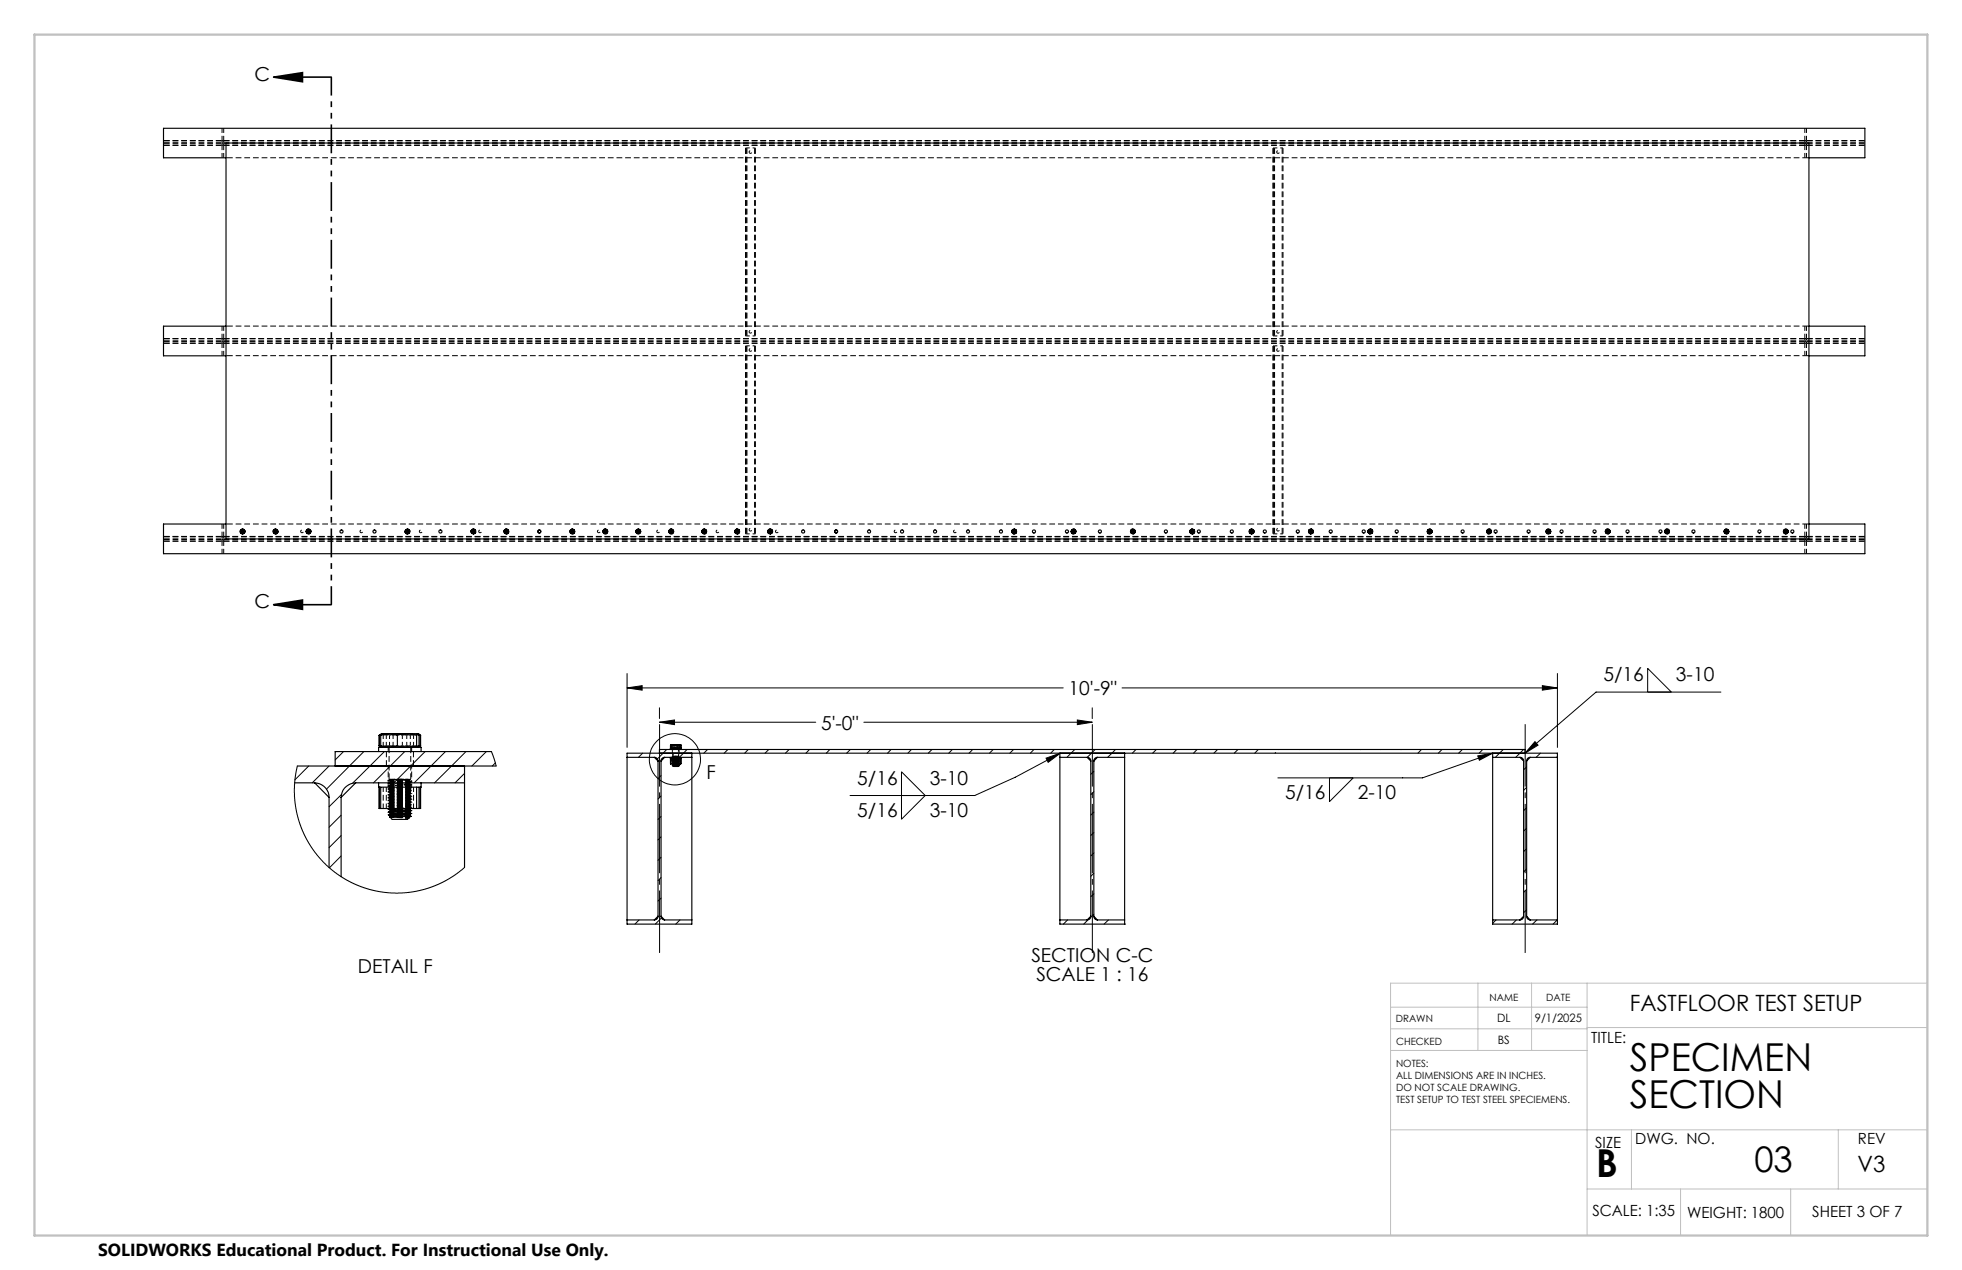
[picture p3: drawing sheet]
<svg xmlns="http://www.w3.org/2000/svg" width="432mm" height="279mm" viewBox="0 0 432 279" stroke-linecap="round" stroke-linejoin="round" font-family="sans-serif">
<defs><g id="words">
<g font-size="8.5">
<text x="358.7" y="235.6">SPECIMEN</text>
<text x="358.7" y="243.7">SECTION</text>
<text x="351.3" y="259">B</text>
</g>
<text font-size="7.8" x="386.1" y="257.9">03</text>
<g font-size="4.9">
<text x="358.7" y="222.5">FASTFLOOR TEST SETUP</text>
<text x="408.8" y="257.9">V3</text>
</g>
<g font-size="4.2">
<text x="56" y="17.7">C</text>
<text x="56" y="133.8">C</text>
<text x="352.9" y="149.9">5/16</text>
<text x="368.9" y="149.9">3-10</text>
<text x="235.2" y="152.9">10'-9&quot;</text>
<text x="180.7" y="160.5">5'-0&quot;</text>
<text x="155.5" y="171.5">F</text>
<text x="188.7" y="172.6">5/16</text>
<text x="204.6" y="172.6">3-10</text>
<text x="188.7" y="179.7">5/16</text>
<text x="204.6" y="179.7">3-10</text>
<text x="282.9" y="175.8">5/16</text>
<text x="298.8" y="175.8">2-10</text>
<text x="78.8" y="214">DETAIL F</text>
<text x="227" y="211.6">SECTION C-C</text>
<text x="228.1" y="215.7">SCALE 1 : 16</text>
</g>
<text font-size="3.8" x="21.6" y="276.3">SOLIDWORKS Educational Product. For Instructional Use Only.</text>
<g font-size="3.4">
<text x="350.2" y="229.5">TITLE:</text>
<text x="359.9" y="251.6">DWG. NO.</text>
<text x="408.9" y="251.7">REV</text>
<text x="351.1" y="252.5">SIZE</text>
<text x="350.4" y="267.5">SCALE: 1:35</text>
<text x="371.3" y="268">WEIGHT: 1800</text>
<text x="398.8" y="267.8">SHEET 3 OF 7</text>
</g>
<g font-size="2.5">
<text x="329.5" y="224.8">DL</text>
<text x="337.8" y="224.9">9/1/2025</text>
<text x="329.6" y="229.6">BS</text>
</g>
<g font-size="2.2">
<text x="327.8" y="220.1">NAME</text>
<text x="340.3" y="220.2">DATE</text>
<text x="307.2" y="224.9">DRAWN</text>
<text x="307.3" y="229.8">CHECKED</text>
<text x="307.3" y="234.8">NOTES:</text>
<text x="307.3" y="237.4">ALL DIMENSIONS ARE IN INCHES.</text>
<text x="307.3" y="240.1">DO NOT SCALE DRAWING.</text>
<text x="307.3" y="242.7">TEST SETUP TO TEST STEEL SPECIEMENS.</text>
</g>
</g></defs>
<g fill="none" stroke="#000" stroke-width=".22" stroke-dasharray="1.3 .6" stroke-dashoffset=".5" stroke-linecap="butt">
<path d="M53.4 116.6a.34 .34 0 0 0-.3 .5 .34 .34 0 0 0 .6 0 .34 .34 0 0 0-.2-.5h-.1M60.7 116.6a.34 .34 0 0 0-.3 .5 .34 .34 0 0 0 .5 0 .34 .34 0 0 0-.2-.5M67.9 116.6a.34 .34 0 0 0-.3 .5 .34 .34 0 0 0 .6 0 .34 .34 0 0 0-.2-.5h-.1M89.7 116.6a.34 .34 0 0 0-.3 .5 .34 .34 0 0 0 .6 0 .34 .34 0 0 0-.3-.5M104.2 116.6a.34 .34 0 0 0-.3 .5 .34 .34 0 0 0 .6 0 .34 .34 0 0 0-.2-.5h-.1M111.5 116.6a.34 .34 0 0 0-.3 .5 .34 .34 0 0 0 .5 0 .34 .34 0 0 0-.2-.5M126 116.6a.34 .34 0 0 0-.3 .5 .34 .34 0 0 0 .5 0 .34 .34 0 0 0-.2-.5M133.2 116.6a.34 .34 0 0 0-.3 .5 .34 .34 0 0 0 .6 0 .34 .34 0 0 0-.2-.5h-.1M140.5 116.6a.34 .34 0 0 0-.3 .5 .34 .34 0 0 0 .6 0 .34 .34 0 0 0-.3-.5M147.7 116.6a.34 .34 0 0 0-.3 .5 .34 .34 0 0 0 .6 0 .34 .34 0 0 0-.2-.5h-.1M155 116.6a.34 .34 0 0 0-.3 .5 .34 .34 0 0 0 .6 0 .34 .34 0 0 0-.2-.5h-.1M162.3 116.6a.34 .34 0 0 0-.3 .5 .34 .34 0 0 0 .5 0 .34 .34 0 0 0-.2-.5"/>
<path d="M169.5 116.6a.34 .34 0 0 0-.3 .5 .34 .34 0 0 0 .6 0 .34 .34 0 0 0-.2-.5h-.1M249.3 117.2a.34 .34 0 0 0 .3-.4 .34 .34 0 0 0-.5-.1 .34 .34 0 0 0 .2 .5M314.7 117.2a.34 .34 0 0 0 .3-.4 .34 .34 0 0 0-.6-.1 .34 .34 0 0 0 .2 .5h.1M380 117.2a.34 .34 0 0 0 .3-.4 .34 .34 0 0 0-.6-.1 .34 .34 0 0 0 .2 .5h.1M83.9 161.6l1-.2M84.3 164l2.1 .4M84.3 161.8v2.2M84.6 164.4l-.9-.3M85 161.8v2.2M85.4 164.4v.9M85.4 172.2v1M85.6 179.3l4.1 .2"/>
<path d="M85.7 161.8v2.2M85.7 161.8l2.1-.4M85.9 179.8l4.1 .2M85.9 179.8l4 .2M85.9 179.8l4.1 .1M86.4 164.4l2.1-.4M86.5 161.8v2.2M86.5 161.8l2.1-.4M86.9 179.7h-1M87.1 161.4l-2.1 .4M88.2 161.4l2.1 .4M88.5 161.8v2.2"/>
<path d="M89 161.4l2 .4M89 171.4h1.1M89.2 180l1-.3M89.5 161.8l-2-.4M89.5 161.8v2.2M89.7 171.4l-4 .3M90.3 161.8v2.2M90.6 165.3v-.9M90.6 173.2v-1M91 161.8v2.2M91.6 161.4l1 .3M148.1 165.7v.9"/>
<path d="M148.1 168.4h1M148.2 168.5h1M148.2 168.5l1-.1M148.2 168.3l1-.1M148.2 168.1h1M148.2 168l1-.1M148.2 167.7l1-.1M148.2 167.5l1-.1M148.2 167.3h1M148.2 167.2l1-.1M148.2 167l1-.1M148.2 166.7l1-.1"/>
<path d="M148.2 166.5h1M148.2 167.8l1-.1M148.2 166.8h1M148.2 168.4h1M148.2 168.1l1-.1M148.2 167.6h1M148.2 167.3l1-.1M148.2 167h1M148.2 166.9l1-.1M148.2 166.6l1-.1M149.1 166.4l-1 .1M149.2 168.4l-1-.1"/>
<path d="M149.2 168.2l-1-.1M149.2 168.1l-1-.1M149.2 167.9l-1-.1M149.2 167.7h-1M149.2 167.6l-1-.1M149.2 167.4l-1-.1M149.2 167.3l-1-.1M149.2 167.1l-1-.1M149.2 166.9h-1M149.2 166.8l-1-.1M149.2 166.6h-1M149.2 166.5l-.9-.1"/>
<path d="M149.2 168.5h-1M149.2 168.5l-1-.1M149.2 168h-1M149.2 167.2h-1M149.2 166.6l-1-.1M149.2 167.7l-1-.1M149.2 166.9l-1-.1M149.2 166.4l-1.1 .1M149.4 166.6v-.9"/>
</g>
<g fill="none" stroke="#000" stroke-width=".22" stroke-dasharray="1.3 .6" stroke-linecap="butt">
<path d="M48.9 31.3v-.4M48.9 32v-.4M49.2 30.9h-.3M49.2 31.3h-.3M49.2 31.3v-.4M49.2 31.6h-.3M49.2 32h-.3M49.2 32v-.4M164.3 32.5h-.2M164.4 32.5h-.1M166.3 32.5h-.2M280.4 32.5h-.2"/>
<path d="M280.5 32.5h-.1M282.4 32.5h-.2M397.2 31.3h-348M397.2 30.9h-348M397.2 31.3v-.4M397.2 32v-.4M397.2 31.6h-348M397.2 32h-348M397.6 30.9h-.4M397.6 31.3h-.4M397.6 31.3v-.4M397.6 31.6h-.4"/>
<path d="M397.6 32v-.4M397.6 32h-.4M48.9 74.8h.3M48.9 74.5h.3M48.9 74.5v.3M48.9 75.1v.4M48.9 75.1h.3M48.9 75.5h.3M49.2 74.8h348M49.2 74.5h348M49.2 74.5v.3M49.2 75.1v.4"/>
<path d="M49.2 75.5h348M49.2 75.1h348M164.1 73.9v-41.4M164.3 76.1h-.2M164.3 73.9v-41.4M164.3 73.9h-.2M164.4 76.1h-.1M164.4 73.9v-41.4M164.4 73.9h-.1M166.1 73.9v-41.4M166.3 76.1h-.2M166.3 73.9v-41.4"/>
<path d="M166.3 73.9h-.2M280.2 73.9v-41.4M280.4 73.9v-41.4M280.4 73.9h-.2M280.4 76.1h-.2M280.5 73.9v-41.4M280.5 73.9h-.1M280.5 76.1h-.1M282.2 73.9v-41.4M282.4 73.9v-41.4M282.4 73.9h-.2M282.4 76.1h-.2"/>
<path d="M397.2 74.8h.4M397.2 74.5h.4M397.2 74.5v.3M397.2 75.1v.4M397.2 75.1h.4M397.2 75.5h.4M397.6 74.5v.3M397.6 75.1v.4M48.9 118.4h.3M48.9 118h.3M48.9 118v.4M48.9 118.7v.4"/>
<path d="M48.9 118.7h.3M48.9 119.1h.3M49.2 118.4h348M49.2 118h348M49.2 118v.4M49.2 118.7v.4M49.2 119.1h348M49.2 118.7h348M52.9 116.9l.3 .4M52.9 116.9l.3-.4M53.2 117.3h.4M53.2 116.9l.1-.2h.3"/>
<path d="M53.2 116.8l.2-.1M53.2 117.1v-.2M53.5 116.7l.2 .2-.1 .2M53.5 117.1h-.2l-.1-.3M53.6 116.8l-.4-.1M53.6 116.5h-.4M53.6 117.3l.3-.4M53.7 116.9l-.2 .2h-.3M53.9 116.9l-.3-.4M60.2 117l.3 .3M60.2 117l.2-.4M60.4 116.9l.3-.2"/>
<path d="M60.4 117l.1-.3h.3M60.5 117.3h.5M60.5 117.1l-.1-.1M60.7 116.6l.2 .2v.2M60.8 116.5l-.4 .1M60.8 116.7h.1M60.8 116.7h-.3M60.8 117.1h-.2l-.2-.2M60.9 116.8v.1M60.9 116.9l-.1 .2h-.3M61 117.3l.1-.5M61.1 116.8l-.3-.3"/>
<path d="M67.5 117.1l.4 .3M67.5 117.1l.1-.5M67.7 116.9l.2-.2M67.7 117v-.3h.3M67.8 117.1l-.1-.1M67.9 117.4l.4-.2M67.9 116.6l.2 .2 .1 .2M68 116.5l-.4 .1M68 116.7h.1M68 116.7l-.3 .1M68.1 117.1h-.2l-.2-.2M68.2 116.8l-.1 .3h-.3"/>
<path d="M68.3 117.2v-.5M68.3 116.7l-.3-.2M89.4 117.3h.4M89.4 117.3l-.2-.5M89.5 117v-.3M89.5 116.5l-.3 .3M89.5 117.1v-.3l.2-.2M89.5 117.1h.1M89.6 116.7h.2l.1 .2M89.7 116.7l-.3 .2M89.7 117.1h-.2M89.8 116.7h.1"/>
<path d="M89.8 117.3l.3-.3M89.9 116.7v.2l-.2 .2M89.9 117l-.1 .1-.3-.1M90 116.6l-.5-.1M90.1 117l-.1-.4M104 116.5l-.2 .4M104 117.3h.5M104 117.3l-.2-.4M104 116.7h.3l.1 .1M104 117.1v-.3M104.1 117.1l-.1-.2 .1-.2M104.1 116.7l.1-.1"/>
<path d="M104.2 116.7l-.3 .3M104.3 117.1h-.2M104.3 116.7l.2 .2-.2 .2M104.4 116.5h-.4M104.5 116.9l-.2 .2h-.3M104.5 117.3l.2-.4M104.7 116.9l-.3-.4M111.1 116.6l-.1 .4M111.2 116.8l.3-.2 .2 .2M111.3 117.1v-.3M111.3 116.7h.1M111.3 117.3l.5-.1"/>
<path d="M111.3 117.3l-.3-.3M111.4 116.7l-.2 .3M111.4 117.1l-.2-.2 .1-.2M111.5 116.6l.1 .1M111.5 116.6l.2 .2-.1 .3M111.6 117.1h-.2M111.6 116.5l-.5 .1M111.7 116.8l-.1 .3h-.3M111.8 117.2l.1-.4M111.9 116.8l-.3-.3M125.6 116.6v.5M125.7 116.8l.2-.2 .3 .2"/>
<path d="M125.8 116.7h.1M125.9 117.1l-.1-.3M125.9 116.7l-.2 .4M125.9 117.4l.4-.2M125.9 117.4l-.3-.3M125.9 117.1l-.2-.1 .1-.3M125.9 117.1h.1M126 116.6l.1 .1M126 116.6l.2 .2-.1 .3M126 116.5l-.4 .1M126.1 117.1h-.2M126.2 116.8v.3h-.3"/>
<path d="M126.3 117.2l.1-.5M126.4 116.7l-.4-.2M132.8 116.7v.4M133 116.8l.2-.1h.2M133 116.7h.1M133.1 116.7l-.1 .4M133.1 117.1l-.1-.2M133.2 116.6h.1M133.2 117.4l.4-.3M133.2 117.4l-.4-.3M133.2 117.1l-.2-.1v-.3M133.2 116.6l.3 .2-.1 .3"/>
<path d="M133.2 116.5l-.4 .2M133.4 117.1h-.2M133.5 116.8l-.1 .3h-.3M133.6 117.1v-.4M133.6 116.7l-.4-.2M140.1 116.7v.4M140.2 116.8l.2-.1h.3M140.4 116.7l-.1 .4M140.4 117.1l-.1-.2M140.5 117.4l.4-.3M140.5 116.5l-.4 .2M140.5 117.4l-.4-.3"/>
<path d="M140.5 116.6l.2 .2-.1 .3M140.5 117.1l-.2-.1v-.3M140.6 117.1h-.1M140.7 116.8v.2l-.3 .1M140.9 116.7l-.4-.2M140.9 117.1v-.4M147.4 116.7l-.1 .4M147.5 116.8l.2-.1h.2M147.6 116.7l-.1 .4M147.6 117.1l-.1-.2M147.7 116.6h.1M147.7 117.4l.4-.3"/>
<path d="M147.7 117.4l-.4-.3M147.7 117.1l-.2-.1 .1-.3M147.8 116.6l.2 .2-.1 .3M147.8 116.5l-.4 .2M147.9 117.1h-.2M148 116.8l-.1 .3h-.2M148.1 117.1v-.4M148.1 116.7l-.3-.2M154.6 116.6v.5M154.8 116.8l.2-.2 .2 .2M154.8 116.7h.1M154.9 117.1l-.1-.3"/>
<path d="M154.9 116.7l-.1 .4M154.9 117.4l.5-.2M154.9 117.4l-.3-.3M155 117.1l-.2-.1v-.3M155 116.6h.1M155 116.6l.2 .2-.1 .3M155.1 116.5l-.5 .1M155.1 117.1h-.1M155.2 116.8v.3h-.3M155.4 117.2v-.5M155.4 116.7l-.3-.2M161.9 116.6l-.1 .4"/>
<path d="M162 116.8l.3-.2 .2 .2M162.1 117.1v-.3M162.1 116.7h.1M162.1 117.3l.5-.1M162.1 117.3l-.3-.3M162.2 116.7l-.2 .3M162.2 117.1l-.2-.2 .1-.2M162.3 116.6l.1 .1M162.3 116.6l.2 .2-.1 .3M162.4 117.1h-.2M162.4 116.5l-.5 .1M162.5 116.8l-.1 .3h-.3"/>
<path d="M162.6 117.2l.1-.4M162.7 116.8l-.3-.3M164.1 117.4v-41.3M164.3 117.4v-41.3M164.3 117.4h-.2M164.4 117.4v-41.3M164.4 117.4h-.1M166.1 117.4v-41.3M166.3 117.4v-41.3M166.3 117.4h-.2M169.3 116.5l-.2 .4M169.3 117.3h.5"/>
<path d="M169.3 117.3l-.2-.4M169.3 116.7h.3l.2 .1M169.3 117.1v-.3M169.4 117.1l-.1-.2 .1-.2M169.4 116.7l.1-.1M169.5 116.7l-.2 .3M169.6 117.1h-.2M169.6 116.7h.1M169.6 116.7l.2 .2-.2 .2M169.7 116.5h-.4M169.8 116.9l-.2 .2h-.3M169.8 117.3l.2-.4"/>
<path d="M170 116.9l-.3-.4M222.9 117.3h.5M222.9 117.3l-.1-.5M223 117l.1-.3M223.1 116.5l-.3 .3M223.1 117.1l-.1-.3 .2-.2M223.1 116.7h.2l.2 .2M223.2 116.7l-.3 .2M223.2 117.1h-.1M223.4 117.3l.3-.3M223.4 116.7l.1 .2-.3 .2M223.5 117l-.2 .1-.3-.1"/>
<path d="M223.5 116.6l-.4-.1M223.7 117l-.2-.4M235.9 117.2l.4 .2M235.9 117.2v-.5M236.1 117l.1-.3M236.1 117v-.2l.2-.2M236.1 117v.1M236.2 116.7h.3v.2M236.2 116.5l-.3 .2M236.3 117.1l-.2-.1M236.3 116.6l.1 .1M236.3 117.4l.4-.3"/>
<path d="M236.3 116.7l-.3 .1M236.5 116.7v.1M236.5 116.7v.3l-.2 .1M236.5 117l-.2 .2-.2-.2M236.6 116.6l-.4-.1M236.7 117.1l-.1-.5M248.9 117.1l.4 .3M248.9 117.1l.1-.5M249.1 116.9l.2-.2M249.1 117l.1-.3h.2M249.3 117.1l-.2-.1M249.3 117.4l.4-.2"/>
<path d="M249.3 116.6l.3 .2v.2M249.4 116.5l-.4 .1M249.5 116.7l-.4 .1M249.5 117.1h-.2l-.2-.2M249.6 116.8v.3h-.3M249.7 117.2l.1-.5M249.8 116.7l-.4-.2M262 117l.3 .3M262 117l.1-.4M262.2 116.9l.2-.2M262.2 117l.1-.3h.3M262.3 117.3h.4"/>
<path d="M262.3 117.1l-.1-.1M262.5 116.6l.1 .2v.2M262.6 116.5l-.5 .1M262.6 116.7h-.4M262.6 117.1h-.3l-.1-.2M262.7 116.8v.1M262.7 116.9l-.1 .2h-.3M262.7 117.3l.2-.5M262.9 116.8l-.3-.3M275 116.9l.2 .4M275 116.9l.2-.4M275.2 117.3h.5"/>
<path d="M275.2 116.9l.2-.2h.3M275.3 116.8l.2-.1M275.3 117.1l-.1-.2M275.6 116.7l.1 .2v.2M275.6 117.1h-.3v-.3M275.7 116.8l-.4-.1M275.7 116.7v.1M275.7 116.5h-.5M275.7 117.3l.2-.4M275.7 116.9l-.1 .2h-.3M275.9 116.9l-.2-.4M280.2 117.4v-41.3"/>
<path d="M280.4 117.4v-41.3M280.4 117.4h-.2M280.5 117.4v-41.3M280.5 117.4h-.1M282.2 117.4v-41.3M282.4 117.4v-41.3M282.4 117.4h-.2M288.1 116.8l.1 .5M288.1 116.8l.3-.3M288.2 117.3h.5M288.3 116.9l.2-.2 .3 .1M288.3 116.8l.3-.1"/>
<path d="M288.4 117l-.1-.1M288.6 117.1h-.2l-.1-.3M288.7 116.7l.1 .2-.1 .2M288.7 117.3l.3-.3M288.7 116.8l-.3-.1M288.8 117l-.2 .1-.2-.1M288.8 116.9v.1M288.8 116.6l-.4-.1M289 117l-.2-.4M301.2 116.8l.1 .4M301.2 116.8l.3-.3M301.3 117.2l.4 .2"/>
<path d="M301.4 116.8l.2-.1 .2 .1M301.4 116.8v.1M301.4 117v-.2M301.4 116.8l.3-.1M301.7 117.2l-.3-.1v-.3M301.7 117.4l.3-.4M301.8 116.7l.1 .2-.2 .2M301.8 116.8l-.3-.1M301.8 116.8h.1M301.9 117l-.2 .2-.3-.2M301.9 117h-.1M301.9 116.6l-.4-.1"/>
<path d="M302 117l-.1-.4M314.2 116.7l.1 .5M314.2 116.7l.4-.2M314.3 117.2l.4 .2M314.5 117v-.2M314.5 116.8l.2-.1 .2 .1M314.5 116.8h-.1M314.5 116.7h.3M314.7 117.2l-.2-.2v-.3M314.7 117.4l.4-.3M314.8 116.7l.1 .3-.1 .1M314.9 116.9l-.3-.2"/>
<path d="M314.9 117l-.2 .2-.2-.2M315 116.6l-.4-.1M315.1 117.1l-.1-.5M327.3 116.7v.5M327.3 116.7l.4-.2M327.3 117.2l.4 .2M327.5 117v-.2M327.5 116.8l.3-.1 .2 .1M327.6 116.7h.3M327.6 116.6v.1M327.7 117.2l-.2-.2 .1-.3M327.7 117.4l.4-.3"/>
<path d="M327.9 116.7l.1 .3-.2 .2M327.9 116.9l-.2-.3M328 117l-.3 .2-.2-.2M328 117l-.1 .1M328 116.8v.1M328.1 116.7l-.4-.2M328.1 117.1v-.4M340.4 117.1l.4 .3M340.4 116.7v.4M340.4 116.7l.4-.2M340.6 117v-.2M340.6 116.8l.2-.1 .2 .1"/>
<path d="M340.6 116.7h.3M340.8 117.4l.4-.3M340.8 117.2l-.2-.2v-.3M341 116.7v.3l-.2 .2M341 116.9l-.3-.3M341 117l-.2 .2-.2-.2M341 117v.1M341 116.8l.1 .1M341.2 117.1v-.4M341.2 116.7l-.4-.2M353.4 117.1l.4 .3M353.5 116.7l-.1 .4"/>
<path d="M353.5 116.7l.4-.2M353.6 117l.1-.2M353.7 116.8l.2-.1 .2 .2M353.7 116.7h.3M353.8 117.4l.4-.2M353.8 117.2l-.2-.2 .1-.3M354.1 116.8v.2l-.2 .2M354.1 116.9l-.3-.3M354.1 117.1l-.3 .1-.2-.2M354.1 117v.1M354.2 117.2l.1-.5M354.3 116.7l-.4-.2"/>
<path d="M366.5 117.1l.4 .3M366.5 116.6v.5M366.5 116.6l.5-.1M366.7 116.9v-.1M366.7 116.8l.3-.1 .2 .2M366.8 116.7h.3M366.9 117.4l.4-.2M366.9 117.2l-.2-.2 .1-.3M367.1 117.1l-.2 .1-.2-.3M367.1 116.8l.1 .2-.2 .2M367.1 116.9l-.2-.3M367.2 117l-.1 .1"/>
<path d="M367.3 117.2v-.5M367.3 116.7l-.3-.2M379.6 117.1l.3 .3M379.6 116.6v.5M379.6 116.6l.4-.1M379.8 116.9v-.1M379.8 116.8l.3-.1 .1 .2M379.9 116.7l.2 .1M379.9 117.4l.4-.2M379.9 117.2l-.2-.2 .1-.3M380.2 117.1l-.2 .1-.2-.3M380.2 116.9l-.3-.3"/>
<path d="M380.2 116.8v.2l-.2 .2M380.3 117.2l.1-.5M380.4 116.7l-.4-.2M392.6 117.1l.4 .3M392.6 116.7v.4M392.8 117v-.2l.3-.1M392.9 116.7h.1M393 116.5l-.4 .2M393 117.4l.4-.3M393 116.5l.4 .2M393 117.2l-.2-.2 .1-.3M393 116.7l.3 .1-.1 .3"/>
<path d="M393.1 116.7l.2 .2M393.2 117.1v-.4M393.3 117l-.2 .2-.2-.1M393.4 117.1v-.4M397.2 118.4h.4M397.2 118h.4M397.2 118v.4M397.2 118.7v.4M397.2 118.7h.4M397.2 119.1h.4M397.6 118v.4M397.6 118.7v.4"/>
<path d="M83.8 164.2l.5 .2M84.1 164.4l.2-.4M84.2 161.4l-.4 .1M84.3 161.8l-.2-.4M85 165.3v3.2M85.6 172.2v.1M85.6 176.7v.1M85.6 176.1v.1M85.6 174.8v.1M85.6 174.2v.1M85.6 172.9v.1M85.6 172.3v.1"/>
<path d="M85.6 171.6v.1M85.6 164.4v7M85.6 177.5l.5 .2M85.6 176.8l.5 .3M85.6 176.2l.5 .2M85.6 175.5l.5 .3M85.6 174.9l.5 .3M85.6 174.3l.5 .2M85.6 173.6l.5 .3M85.6 173l.5 .2M85.6 172.4l.5 .2M85.6 171.7l.5 .3"/>
<path d="M85.6 178.7l.5 .2M85.6 178.1l.5 .2M85.6 177.4l.5 .3M85.6 176.8l.5 .2M85.6 174.9l.5 .2M85.6 172.3l.5 .3M85.6 179.3l.5 .3M85.6 179.4l3.3 .1M85.6 178l.5 .3M85.6 176.1l.5 .3M85.6 175.5l.5 .2M85.6 174.2l.5 .3"/>
<path d="M85.6 173.6l.5 .2M85.6 171.7l.5 .2M85.8 179.7h.1M85.9 179.7h-.1M85.9 171.4l-.3 .2M86 171.4l-.4 .2M86 177.6v.1M86 175.7v.1M86 173.8v.1M86 179.5v.1M86 179h.1M86 178.3h.1"/>
<path d="M86 179.6h.1M86 177.7v.1M86 177v.1M86 176.4v.1M86 175.8v.1M86 175.1v.1M86 174.5v.1M86 173.9v.1M86 173.2v.1M86 172.6v.1M86 178.9v.1M86 171.9v.1"/>
<path d="M86.1 179.7v-.1M86.1 179h-.1M86.1 178.4h-.1M86.1 177.7l-.2 .1M86.1 177.1l-.5 .2M86.1 176.5l-.5 .2M86.1 175.8l-.5 .3M86.1 175.2l-.5 .2M86.1 174.6l-.5 .2M86.1 173.9l-.5 .3M86.1 173.3l-.5 .2M86.1 172.7l-.5 .2"/>
<path d="M86.1 172l-.5 .3M86.1 179.6h-.1M86.1 178.3l-.1 .1M86.1 177.7l-.3 .1M86.1 176.4l-.5 .3M86.1 175.8l-.5 .2M86.1 174.5l-.5 .3M86.1 173.9l-.5 .2M86.1 172.6l-.5 .3M86.1 172l-.5 .2M86.1 177.8h-.2M86.1 177.1l-.5 .3"/>
<path d="M86.1 175.2l-.5 .3M86.1 179.5h-.1M86.1 178.9h-.1M86.1 178.3h-.1M86.1 177.6h-.1M86.1 176.4h-.1M86.1 175.7h-.1M86.1 175.1h-.1M86.1 174.5h-.1M86.1 173.8h-.1M86.1 172.6h-.1M86.1 171.9h-.1"/>
<path d="M86.4 161.5v-.1M86.4 161.5h.1M86.5 161.5h.4M86.5 161.5v-.1M86.9 161.5v-.1M86.9 161.5h.1M87 161.5v-.1M87 161.5h.1M87.1 161.5v-.1M87.1 161.4v.1M87.2 161.5v-.1M87.2 161.5h.2"/>
<path d="M87.2 161.4v.1M87.3 161.5v-.1M87.3 161.4v.1M87.4 161.5v-.1M87.4 161.4v.1M87.5 161.5h.4M87.5 161.5v-.1M87.6 161.5v-.1M87.7 161.4v.1M87.7 161.5v-.1M87.8 161.5v-.1M87.8 161.4v.1"/>
<path d="M87.9 161.5h.1M87.9 161.5v-.1M88 161.5v-.1M88.1 161.5v-.1M88.1 161.4v.1M88.1 161.5h.3M88.2 161.5v-.1M88.2 161.4v.1M88.3 161.5v-.1M88.4 161.5v-.1M88.5 161.5v-.1M88.6 161.5v-.1"/>
<path d="M88.7 161.5h.1M88.7 161.5v-.1M88.8 161.5v-.1M88.8 161.5h.3M88.9 161.5v-.1M89 161.5v-.1M89.1 161.5v-.1M89.1 161.5h.2M89.2 161.5v-.1M89.3 161.5h.2M89.3 161.5v-.1M89.4 180h-.2"/>
<path d="M89.4 161.5v-.1M89.5 161.5h.2M89.5 161.5v-.1M89.7 161.5v-.1M89.7 177.4h.3M89.7 176.8l.3-.1M89.7 176.2l.3-.1M89.7 175.5h.3M89.7 174.9l.3-.1M89.7 174.2h.3M89.7 173.6h.3M89.7 173l.3-.1"/>
<path d="M89.7 172.3h.3M89.7 171.7h.3M89.9 179.3h-.3M89.9 178h-.3M89.9 177.4h-.3M89.9 176.8l-.3-.1M89.9 176.1h-.3M89.9 175.5h-.3M89.9 174.2h-.3M89.9 172.9h-.3M89.9 172.3h-.3M90 177.4l.4-.3"/>
<path d="M90 176.7l.4-.2M90 176.1l.4-.2M90 175.5l.4-.3M90 174.8l.4-.2M90 174.2l.4-.2M90 173.6l.4-.3M90 172.9l.4-.2M90 172.3l.4-.2M90 171.7l.3-.2M90 179.2l.4-.2M90 178.6l.4-.2M90 178l.4-.3"/>
<path d="M90 177.3l.4-.2M90 176.1l.4-.3M90 175.4l.4-.2M90 174.2l.4-.3M90 173.5l.4-.2M90 172.9l.4-.3M90 172.3l.4-.3M90 171.6l.2-.1M90 179.9l.2-.1M90 179.3l.4-.3M90 171.6l.3-.1M90 179.9l.1-.1"/>
<path d="M90 178.1v-.1M90 174.8l-.4-.1M90 173.5h-.4M90 179.3h-.1M90 178.7h-.1M90 178.1h-.1M90 177.4h-.1M90 176.8h-.1M90 176.2l-.1-.1M90 175.5h-.1M90 174.9h-.1M90 174.3l-.1-.1"/>
<path d="M90 173.6h-.1M90 173h-.1M90 172.4l-.1-.1M90 171.7h-.1M90 180l-.4-.1M90 178.1l-.1-.1M90 176.1h-.1M90 174.2h-.1M90 172.3h-.1M90 174.2v-.1M90 172.3v-.1M90 176.8v-.1"/>
<path d="M90 176.2v-.1M90 174.9v-.1M90 174.3v-.1M90 173v-.1M90 172.4v-.1M90 179.3v-.1M90 177.4v-.1M90 175.5v-.1M90 173.6v-.1M90 171.7v-.1M90.2 179.5l.1 .1M90.2 179.7l-.5-.2"/>
<path d="M90.2 171.4h.2M90.3 177.8h.1M90.3 171.4h-.1M90.3 177.7l-.4-.3M90.3 177l-.4-.2M90.3 176.4l-.4-.3M90.3 175.8l-.4-.3M90.3 175.1l-.4-.2M90.3 174.5l-.4-.3M90.3 173.8l-.4-.2M90.3 173.2l-.4-.2M90.3 172.6l-.4-.3"/>
<path d="M90.3 171.9l-.4-.2M90.4 179.5h-.2M90.4 177.8h-.7M90.4 177.6l-.4-.2M90.4 177l-.4-.2M90.4 176.4l-.4-.3M90.4 175.7l-.4-.2M90.4 175.1l-.4-.2M90.4 174.5l-.4-.3M90.4 173.8l-.4-.2M90.4 173.2l-.4-.2M90.4 172.6l-.4-.3"/>
<path d="M90.4 171.9l-.4-.2M90.4 179.6v-.1M90.4 173.2l-.4-.3M90.4 171.4v-7M90.4 172.7v-.1M90.4 173.3v-.1M90.4 174v-.1M90.4 174.6v-.1M90.4 175.2v-.1M90.4 175.9v-.1M90.4 176.5v-.1M90.4 177.1v-.1"/>
<path d="M90.4 177.8v-.1M90.4 172v-.1M91 168.5v-3.2M91.8 161.4l.3 .1M92 164.4l.1-.1M92.1 164.3l-.3 .1M147.6 164l.2-.1M147.7 164.6h.1M147.7 164l.2-.1M147.8 163.9h-.1M147.8 164.6h.2M147.8 164l-.1-.1"/>
<path d="M147.8 164.6h.5M147.8 164v.6M147.9 164.6h-.3M147.9 163.9l.2 .1M148 164.6h-.3M148 164l-.2-.1M148 164.6h.5M148 164v.6M148 163.9l.3 .1M148.1 164.6v.3M148.1 166.6v.2M148.1 166.4v.1"/>
<path d="M148.1 167.2v.1M148.1 166.9v.1M148.1 167.9l.1 .1M148.1 167.7l.1 .1M148.1 167.6h.1M148.1 167.4l.1 .1M148.1 167.3h.1M148.1 167.1l.1 .1M148.1 167h.1M148.1 166.8l.1 .1M148.1 166.6l.1 .1M148.1 166.5h.1"/>
<path d="M148.1 168.2l.1 .1M148.1 168.1h.1M148.1 166.9l.1 .1M148.1 166.8h.1M148.1 168.4h.1M148.1 166.4h.6M148.1 164v.6M148.1 164l.6-.1M148.1 164.6h-.2M148.2 166.4h-.1M148.2 166.4l-.1 .1M148.2 166.8v.1"/>
<path d="M148.2 167.6v.1M148.2 166.5v.1M148.2 166.6v-.1M148.2 167.8l-.1 .1M148.2 167.7h-.1M148.2 167.5l-.1 .1M148.2 167.3l-.1 .1M148.2 167.2h-.1M148.2 167l-.1 .1M148.2 166.9h-.1M148.2 166.7l-.1 .1M148.2 166.5l-.1 .1"/>
<path d="M148.2 166.6h-.1M148.3 163.9l-.5 .1M148.3 164.6h.6M148.3 163.9h.1M148.3 164v.6M148.3 164.6h-.3M148.3 164l.6-.1M148.4 168.5h-.2M148.4 163.9h.1M148.5 163.9l-.5 .1M148.5 163.9h.1M148.5 164.6h.6"/>
<path d="M148.6 163.9h.1M148.7 164.6h-.6M148.7 168h.6M148.7 163.9h.1M148.8 163.9l.5 .1M148.9 164.6h.4M148.9 164l-.5-.1M148.9 164v.6M148.9 164.6h-.6M148.9 163.9h.1M149 163.9l.5 .1M149 166.4h.2"/>
<path d="M149 167.8l.2-.1M149 166.8h.2M149 168.4h.2M149 168.2h.2M149 168.1l.2-.1M149 167.9h.2M149 167.6h.2M149 167.4h.2M149 167.3l.2-.1M149 167.1h.2M149 166.9h.2M149 166.6h.2"/>
<path d="M149 166.5l.2-.1M149 168.5h.3M149 168.5h.2M149 163.9h.1M149.1 168.5h-.1M149.1 168.5h.1M149.1 164.6h.4M149.1 164l-.5-.1M149.1 164v.6M149.1 167.9h.1M149.1 167.7h.1M149.1 167.6h.1"/>
<path d="M149.1 167.4h.1M149.1 167.3h.1M149.1 167.1h.1M149.1 166.9h.1M149.1 166.8h.1M149.1 166.6h.1M149.1 166.5h.1M149.2 168.4h-.1M149.2 168h-.1M149.2 167.9h-.1M149.2 167.7h-.1M149.2 167.6h-.1"/>
<path d="M149.2 167.4h-.1M149.2 167.1h-.1M149.2 166.8h-.1M149.2 166.6h-.1M149.2 166.4h-.5M149.2 167.9l.1-.1M149.2 167.7h.1M149.2 167.6l.1-.1M149.2 167.4h.1M149.2 167.3l.1-.1M149.2 167.1l.1-.1M149.2 166.9h.1"/>
<path d="M149.2 166.8l.1-.1M149.2 166.6h.1M149.2 166.5l.1-.1M149.2 168.4l.1-.1M149.2 168.2l.1-.1M149.2 168h.1M149.2 167.4l.1-.1M149.2 167.2h.1M149.2 166.6l.1-.1M149.2 166.4h.1M149.2 168.5h.1M149.2 167.3v-.1"/>
<path d="M149.2 167.2h-.1M149.2 166.9h-.1M149.2 166.5l-.6-.1M149.2 167v-.1M149.2 168.5h-.1M149.2 166.5v-.1M149.2 168.5l-.3-.1M149.3 168.5l-.2-.1M149.3 168.4h-.4M149.3 163.9l-.4 .1M149.3 164.6h-.6M149.3 164v.6"/>
<path d="M149.3 164l.3-.1M149.3 168l-.1-.1M149.3 167.8l-.1-.1M149.3 167.6h-.1M149.3 167.5l-.1-.1M149.3 167.3h-.1M149.3 167.2l-.1-.1M149.3 167l-.1-.1M149.3 166.8h-.1M149.3 166.7l-.1-.1M149.3 166.5h-.1M149.3 168h-.1"/>
<path d="M149.3 164.6h.5M149.3 166.6v-.1M149.3 167.7v-.1M149.4 164.9v-.3M149.4 166.8v-.2M149.4 163.9l-.3 .1M149.5 164v.6M149.5 164.6h-.6M149.5 164l.1-.1M149.5 164.6h.3M149.6 164.6h-.3M149.6 163.9l.3 .1"/>
<path d="M149.7 164.6h-.2M149.8 164l-.4-.1M149.8 164l-.3-.1M149.9 164.6h-.3"/>
</g>
<g fill="none" stroke="#000" stroke-width=".22" stroke-dasharray="1.3 .6" stroke-dashoffset=".9" stroke-linecap="butt">
<path d="M165.2 33.7a.29 .29 0 0 0 .2-.4 .29 .29 0 0 0-.5 0 .29 .29 0 0 0 .2 .4h.1M281.3 33.7a.29 .29 0 0 0 .2-.4 .29 .29 0 0 0-.5 0 .29 .29 0 0 0 .2 .4h.1M165.2 77.3a.29 .29 0 0 0 .2-.4 .29 .29 0 0 0-.5-.1 .29 .29 0 0 0 .2 .5h.1M165.2 73.3a.29 .29 0 0 0 .2-.4 .29 .29 0 0 0-.5-.1 .29 .29 0 0 0 .2 .5h.1M281.3 73.3a.29 .29 0 0 0 .2-.4 .29 .29 0 0 0-.5-.1 .29 .29 0 0 0 .2 .5h.1M281.3 77.3a.29 .29 0 0 0 .2-.4 .29 .29 0 0 0-.5-.1 .29 .29 0 0 0 .2 .5h.1M53.4 117.2a.29 .29 0 0 0 .3-.4 .29 .29 0 0 0-.5-.1 .29 .29 0 0 0 .1 .5h.1M53.7 116.9a.27 .27 0 0 1-.4 .3 .27 .27 0 0 1-.1-.5 .27 .27 0 0 1 .5 .2M53.7 116.9a.29 .29 0 0 1-.4 .3 .29 .29 0 0 1-.1-.5 .29 .29 0 0 1 .5 .2M60.9 116.9a.27 .27 0 0 1-.3 .3 .27 .27 0 0 1-.1-.5 .27 .27 0 0 1 .4 .1v.1M60.9 116.9a.29 .29 0 0 1-.3 .3 .29 .29 0 0 1-.2-.5 .29 .29 0 0 1 .5 .1v.1M66.5 117.2a.29 .29 0 0 0 .2-.4 .29 .29 0 0 0-.5-.1 .29 .29 0 0 0 .2 .5h.1"/>
<path d="M68.2 116.8a.27 .27 0 0 1-.3 .4 .27 .27 0 0 1-.2-.4 .27 .27 0 0 1 .4 0h.1M68.2 116.8a.29 .29 0 0 1-.3 .4 .29 .29 0 0 1-.2-.4 .29 .29 0 0 1 .5-.1v.1M79.5 117.2a.29 .29 0 0 0 .3-.4 .29 .29 0 0 0-.5-.1 .29 .29 0 0 0 .2 .5M89.9 116.7a.27 .27 0 0 1-.1 .5 .27 .27 0 0 1-.4-.3 .27 .27 0 0 1 .4-.2h.1M89.9 116.7a.29 .29 0 0 1-.1 .5 .29 .29 0 0 1-.4-.3 .29 .29 0 0 1 .4-.2h.1M92.6 117.2a.29 .29 0 0 0 .3-.4 .29 .29 0 0 0-.5-.1 .29 .29 0 0 0 .1 .5h.1M104.3 116.7a.27 .27 0 0 1 .1 .4 .27 .27 0 0 1-.5-.1 .28 .28 0 0 1 .4-.4v.1M104.3 116.6a.29 .29 0 0 1 .1 .5 .29 .29 0 0 1-.5-.1 .29 .29 0 0 1 .4-.4M105.7 117.2a.29 .29 0 0 0 .2-.4 .29 .29 0 0 0-.5-.1 .29 .29 0 0 0 .2 .5h.1M111.5 116.6a.27 .27 0 0 1 .2 .5 .27 .27 0 0 1-.5-.1 .27 .27 0 0 1 .3-.4M111.5 116.6a.29 .29 0 0 1 .2 .5 .29 .29 0 0 1-.5-.1 .29 .29 0 0 1 .3-.4M126 116.6a.27 .27 0 0 1 .2 .5 .27 .27 0 0 1-.5-.1 .27 .27 0 0 1 .3-.4"/>
<path d="M126 116.6a.29 .29 0 0 1 .2 .5 .29 .29 0 0 1-.5 0 .29 .29 0 0 1 .3-.5M131.8 117.2a.29 .29 0 0 0 .2-.4 .29 .29 0 0 0-.5-.1 .29 .29 0 0 0 .2 .5h.1M133.2 116.6a.27 .27 0 0 1 .3 .4 .27 .27 0 0 1-.5 .1 .27 .27 0 0 1 .2-.5M133.2 116.6a.29 .29 0 0 1 .3 .4 .29 .29 0 0 1-.5 .1 .29 .29 0 0 1 .2-.5M140.5 116.6a.29 .29 0 0 1 .3 .4 .29 .29 0 0 1-.5 .1 .29 .29 0 0 1 .1-.5h.1M140.5 116.6a.27 .27 0 0 1 .2 .4 .27 .27 0 0 1-.4 .1 .27 .27 0 0 1 .1-.5h.1M144.8 117.2a.29 .29 0 0 0 .3-.4 .29 .29 0 0 0-.5-.1 .29 .29 0 0 0 .2 .5M147.8 116.6a.27 .27 0 0 1 .2 .4 .27 .27 0 0 1-.5 .1 .27 .27 0 0 1 .2-.5h.1M147.8 116.6a.29 .29 0 0 1 .2 .4 .29 .29 0 0 1-.5 .1 .29 .29 0 0 1 .2-.5h.1M155 116.6a.27 .27 0 0 1 .2 .5 .27 .27 0 0 1-.4-.1 .27 .27 0 0 1 .2-.4M155 116.6a.29 .29 0 0 1 .2 .5 .29 .29 0 0 1-.5 0 .29 .29 0 0 1 .3-.5M157.9 117.2a.29 .29 0 0 0 .3-.4 .29 .29 0 0 0-.5-.1 .29 .29 0 0 0 .2 .5"/>
<path d="M162.3 116.6a.27 .27 0 0 1 .2 .5 .27 .27 0 0 1-.5-.1 .27 .27 0 0 1 .3-.4M162.3 116.6a.29 .29 0 0 1 .2 .5 .29 .29 0 0 1-.5-.1 .29 .29 0 0 1 .3-.4M165.2 116.8a.29 .29 0 0 0 .2-.4 .29 .29 0 0 0-.5 0 .29 .29 0 0 0 .2 .4h.1M169.6 116.7a.27 .27 0 0 1 .1 .4 .27 .27 0 0 1-.4-.1 .27 .27 0 0 1 .3-.4v.1M169.6 116.6a.29 .29 0 0 1 .1 .5 .29 .29 0 0 1-.5-.1 .29 .29 0 0 1 .4-.4M171 117.2a.29 .29 0 0 0 .2-.4 .29 .29 0 0 0-.5-.1 .29 .29 0 0 0 .2 .5h.1M197.1 117.2a.29 .29 0 0 0 .3-.4 .29 .29 0 0 0-.5-.1 .29 .29 0 0 0 .1 .5h.1M210.2 117.2a.29 .29 0 0 0 .2-.4 .29 .29 0 0 0-.5-.1 .29 .29 0 0 0 .2 .5h.1M223.2 117.2a.29 .29 0 0 0 .3-.4 .29 .29 0 0 0-.5-.1 .29 .29 0 0 0 .2 .5M223.4 116.7a.27 .27 0 0 1-.1 .5 .27 .27 0 0 1-.4-.3 .27 .27 0 0 1 .4-.2h.1M223.4 116.7a.29 .29 0 0 1-.1 .5 .29 .29 0 0 1-.4-.3 .29 .29 0 0 1 .5-.2M236.3 116.6a.29 .29 0 0 0-.3 .4 .29 .29 0 0 0 .5 .1 .29 .29 0 0 0-.2-.5"/>
<path d="M236.5 116.7a.27 .27 0 0 1-.2 .5 .27 .27 0 0 1-.3-.4 .27 .27 0 0 1 .5-.1M236.5 116.7a.29 .29 0 0 1-.2 .5 .29 .29 0 0 1-.3-.4 .29 .29 0 0 1 .5-.1M249.3 116.6a.29 .29 0 0 0-.2 .4 .29 .29 0 0 0 .5 .1 .29 .29 0 0 0-.2-.5h-.1M249.6 116.8a.27 .27 0 0 1-.3 .4 .27 .27 0 0 1-.2-.4 .27 .27 0 0 1 .5 0M249.6 116.8a.29 .29 0 0 1-.3 .4 .29 .29 0 0 1-.2-.4 .29 .29 0 0 1 .5-.1v.1M262.4 116.6a.29 .29 0 0 0-.3 .4 .29 .29 0 0 0 .5 .1 .29 .29 0 0 0-.1-.5h-.1M262.7 116.9a.27 .27 0 0 1-.4 .3 .27 .27 0 0 1-.1-.5 .27 .27 0 0 1 .5 .1v.1M262.7 116.9a.29 .29 0 0 1-.4 .3 .29 .29 0 0 1-.1-.5 .29 .29 0 0 1 .5 .1v.1M275.5 116.6a.29 .29 0 0 0-.3 .4 .29 .29 0 0 0 .5 .1 .29 .29 0 0 0-.2-.5M275.7 116.9a.27 .27 0 0 1-.3 .3 .27 .27 0 0 1-.1-.5 .27 .27 0 0 1 .4 .2M275.8 116.9a.29 .29 0 0 1-.5 .3 .29 .29 0 0 1 0-.5 .29 .29 0 0 1 .5 .2M281.3 116.8a.29 .29 0 0 0 .2-.4 .29 .29 0 0 0-.5 0 .29 .29 0 0 0 .2 .4h.1"/>
<path d="M288.5 116.6a.29 .29 0 0 0-.2 .4 .29 .29 0 0 0 .5 .1 .29 .29 0 0 0-.2-.5h-.1M288.8 117a.27 .27 0 0 1-.4 .1 .27 .27 0 0 1 0-.4 .27 .27 0 0 1 .4 .2v.1M288.8 117a.29 .29 0 0 1-.4 .1 .29 .29 0 0 1 0-.5 .29 .29 0 0 1 .4 .3v.1M301.6 116.6a.29 .29 0 0 0-.3 .4 .29 .29 0 0 0 .5 .1 .29 .29 0 0 0-.1-.5h-.1M301.9 117a.27 .27 0 0 1-.5 .1 .27 .27 0 0 1 .1-.4 .27 .27 0 0 1 .4 .2v.1M301.9 117a.29 .29 0 0 1-.5 .1 .29 .29 0 0 1 .1-.5 .29 .29 0 0 1 .4 .3v.1M314.7 116.6a.29 .29 0 0 0-.3 .4 .29 .29 0 0 0 .5 .1 .29 .29 0 0 0-.2-.5M314.9 117a.27 .27 0 0 1-.4 .1 .27 .27 0 0 1 .1-.5 .27 .27 0 0 1 .3 .4M314.9 117a.29 .29 0 0 1-.5 .1 .29 .29 0 0 1 .2-.5 .29 .29 0 0 1 .3 .4M327.7 116.6a.29 .29 0 0 0-.2 .4 .29 .29 0 0 0 .5 .1 .29 .29 0 0 0-.2-.5h-.1M328 117a.27 .27 0 0 1-.5 .1 .27 .27 0 0 1 .2-.5 .27 .27 0 0 1 .3 .4M328 117a.29 .29 0 0 1-.5 .1 .29 .29 0 0 1 .2-.5 .29 .29 0 0 1 .3 .4"/>
<path d="M340.8 116.6a.29 .29 0 0 0-.3 .4 .29 .29 0 0 0 .5 .1 .29 .29 0 0 0-.2-.5M341 117a.27 .27 0 0 1-.4 .1 .27 .27 0 0 1 .2-.5 .27 .27 0 0 1 .2 .4M341 117.1a.29 .29 0 0 1-.5 0 .29 .29 0 0 1 .3-.5 .29 .29 0 0 1 .3 .4l-.1 .1M353.8 116.6a.29 .29 0 0 0-.2 .4 .29 .29 0 0 0 .5 .1 .29 .29 0 0 0-.2-.5h-.1M354.1 117.1a.27 .27 0 0 1-.5-.1 .27 .27 0 0 1 .2-.4 .27 .27 0 0 1 .3 .4v.1M354.1 117.1a.29 .29 0 0 1-.5 0 .29 .29 0 0 1 .2-.5 .29 .29 0 0 1 .3 .4v.1M366.9 116.6a.29 .29 0 0 0-.3 .4 .29 .29 0 0 0 .5 .1 .29 .29 0 0 0-.1-.5h-.1M367.1 117.1a.27 .27 0 0 1-.4-.1 .27 .27 0 0 1 .2-.4 .27 .27 0 0 1 .3 .4l-.1 .1M367.2 117.1a.29 .29 0 0 1-.5-.1 .29 .29 0 0 1 .2-.4 .29 .29 0 0 1 .3 .4v.1M380 116.6a.29 .29 0 0 0-.3 .4 .29 .29 0 0 0 .5 .1 .29 .29 0 0 0-.2-.5M380.2 117.1a.27 .27 0 0 1-.5-.1 .27 .27 0 0 1 .3-.4 .27 .27 0 0 1 .2 .4v.1M380.2 117.1a.29 .29 0 0 1-.5-.1 .29 .29 0 0 1 .3-.4 .29 .29 0 0 1 .2 .4v.1"/>
<path d="M393 117.2a.29 .29 0 0 1-.2-.4 .29 .29 0 0 1 .5-.1 .29 .29 0 0 1-.2 .5h-.1M393 117.2a.27 .27 0 0 1-.2-.4 .27 .27 0 0 1 .5-.1 .27 .27 0 0 1-.2 .5h-.1M393 116.6a.29 .29 0 0 0-.2 .4 .29 .29 0 0 0 .5 .1 .29 .29 0 0 0-.2-.5h-.1M88.5 164l1.9 .4M90.2 161.4l-1.7 .4M90.4 164.4l1.8-.4M92.2 161.8l-1.6-.4M148.1 164.6v1.8M149.3 166.4v-1.8"/>
</g>
<path d="M166.1 32.5h-1.7M282.2 32.5h-1.7M166.1 76.1h-1.7M166.1 73.9h-1.7M282.2 73.9h-1.7M282.2 76.1h-1.7M166.1 117.4h-1.7M282.2 117.4h-1.7M86.5 164l-1.5 .4M89.5 164l1.5 .4M91 164.4l1.5-.4" fill="none" stroke="#000" stroke-width=".22" stroke-dasharray="1.3 .6" stroke-dashoffset=".8" stroke-linecap="butt"/>
<g fill="none" stroke="#000" stroke-width=".22" stroke-dasharray="1.3 .6" stroke-dashoffset=".6" stroke-linecap="butt">
<path d="M53.2 116.9a.19 .19 0 0 1 .3-.2 .2 .2 0 0 1 0 .4 .19 .19 0 0 1-.3-.1v-.1M53.2 117.1a.22 .22 0 0 0 .4-.1 .22 .22 0 0 0-.1-.3 .22 .22 0 0 0-.3 .2M60.5 116.9a.19 .19 0 0 1 .2-.2 .19 .19 0 0 1 .1 .3 .19 .19 0 0 1-.3 0v-.1M60.5 117.1a.22 .22 0 0 0 .4-.1 .22 .22 0 0 0-.2-.3 .22 .22 0 0 0-.3 .3M67.7 117a.19 .19 0 0 1 .2-.3 .19 .19 0 0 1 .2 .3 .19 .19 0 0 1-.3 0h-.1M67.8 117.1a.22 .22 0 0 0 .3-.2 .22 .22 0 0 0-.2-.2 .22 .22 0 0 0-.2 .3M89.6 117.1a.2 .2 0 0 1 0-.4 .19 .19 0 0 1 .3 .2 .19 .19 0 0 1-.3 .2M89.7 117.1a.22 .22 0 0 0 .2-.3 .22 .22 0 0 0-.3-.1 .22 .22 0 0 0-.1 .4M104.1 117.1a.19 .19 0 0 1 0-.3 .19 .19 0 0 1 .3 .1 .19 .19 0 0 1-.2 .2h-.1M104.3 117.1a.22 .22 0 0 0 .1-.3 .22 .22 0 0 0-.4 0 .22 .22 0 0 0 .1 .3M111.4 117.1a.19 .19 0 0 1-.1-.3 .19 .19 0 0 1 .3 0 .19 .19 0 0 1-.1 .3h-.1M111.6 117.1a.22 .22 0 0 0 0-.3 .22 .22 0 0 0-.3 0 .22 .22 0 0 0 .1 .3"/>
<path d="M126 117.1a.19 .19 0 0 1-.2-.3 .19 .19 0 0 1 .3 0 .19 .19 0 0 1-.1 .3M126.1 117.1a.22 .22 0 0 0 0-.4 .22 .22 0 0 0-.3 .1 .22 .22 0 0 0 .1 .3M133.2 117.1a.19 .19 0 0 1-.1-.3 .19 .19 0 0 1 .3 0 .19 .19 0 0 1-.1 .3h-.1M133.4 117.1a.22 .22 0 0 0 0-.4 .22 .22 0 0 0-.4 .1 .22 .22 0 0 0 .2 .3M140.5 117.1a.19 .19 0 0 1-.2-.3 .19 .19 0 0 1 .3 0 .19 .19 0 0 1-.1 .3M140.6 117.1a.22 .22 0 0 0 0-.4 .22 .22 0 0 0-.3 .1 .22 .22 0 0 0 .2 .3M147.7 117.1a.19 .19 0 0 1-.1-.3 .19 .19 0 0 1 .3 0 .19 .19 0 0 1-.1 .3h-.1M147.9 117.1a.22 .22 0 0 0 0-.4 .22 .22 0 0 0-.4 .1 .22 .22 0 0 0 .2 .3M155 117.1a.19 .19 0 0 1-.2-.3 .2 .2 0 0 1 .4 0 .19 .19 0 0 1-.2 .3M155.1 117.1a.22 .22 0 0 0 0-.4 .22 .22 0 0 0-.3 .1 .22 .22 0 0 0 .2 .3M162.2 117.1a.19 .19 0 0 1-.1-.3 .19 .19 0 0 1 .3 0 .19 .19 0 0 1-.1 .3h-.1M162.4 117.1a.22 .22 0 0 0 0-.3 .22 .22 0 0 0-.3 0 .22 .22 0 0 0 .1 .3"/>
<path d="M169.4 117.1a.19 .19 0 0 1 0-.3 .19 .19 0 0 1 .3 .1 .19 .19 0 0 1-.2 .2h-.1M169.6 117.1a.22 .22 0 0 0 .1-.3 .22 .22 0 0 0-.3 0 .22 .22 0 0 0 0 .3M223.1 117.1a.2 .2 0 0 1 0-.4 .19 .19 0 0 1 .3 .2 .19 .19 0 0 1-.3 .2M223.2 117.1a.22 .22 0 0 0 .2-.3 .22 .22 0 0 0-.3-.1 .22 .22 0 0 0 0 .4M236.1 117a.19 .19 0 0 1 .1-.3 .21 .21 0 0 1 .3 .3 .19 .19 0 0 1-.3 .1l-.1-.1M236.2 117.1a.22 .22 0 0 0 .3-.2 .22 .22 0 0 0-.3-.2 .22 .22 0 0 0-.1 .3M249.2 117a.19 .19 0 0 1 .2-.3 .19 .19 0 0 1 .1 .3 .19 .19 0 0 1-.3 0M249.2 117.1a.22 .22 0 0 0 .4-.2 .22 .22 0 0 0-.3-.2 .22 .22 0 0 0-.2 .3M262.2 116.9a.19 .19 0 0 1 .3-.2 .19 .19 0 0 1 .1 .3 .2 .2 0 0 1-.4 0v-.1M262.3 117.1a.22 .22 0 0 0 .3-.1 .22 .22 0 0 0-.2-.3 .22 .22 0 0 0-.2 .3M275.3 116.9a.19 .19 0 0 1 .3-.2 .2 .2 0 0 1 0 .4 .19 .19 0 0 1-.3-.1v-.1M275.3 117.1a.22 .22 0 0 0 .4-.1 .22 .22 0 0 0-.2-.3 .22 .22 0 0 0-.3 .2"/>
<path d="M288.3 117a.22 .22 0 0 0 .4 .1 .22 .22 0 0 0-.1-.4 .22 .22 0 0 0-.3 .2M288.3 116.9a.19 .19 0 0 1 .3-.1 .19 .19 0 0 1 0 .3 .19 .19 0 0 1-.3-.2M301.4 117a.22 .22 0 0 0 .3 .1 .22 .22 0 0 0 0-.4 .22 .22 0 0 0-.3 .1M301.4 116.9a.19 .19 0 0 1 .3-.1 .19 .19 0 0 1 0 .3 .19 .19 0 0 1-.3-.2M314.4 117a.22 .22 0 0 0 .4 .1 .22 .22 0 0 0 0-.4 .22 .22 0 0 0-.3 .1M314.5 116.8a.19 .19 0 0 1 .3 0 .19 .19 0 0 1-.1 .3 .19 .19 0 0 1-.2-.2v-.1M327.5 117a.22 .22 0 0 0 .3 .1 .22 .22 0 0 0 .1-.4 .22 .22 0 0 0-.4 .1M327.6 116.8a.19 .19 0 0 1 .3 0 .19 .19 0 0 1-.1 .3 .19 .19 0 0 1-.3-.2l.1-.1M340.6 116.9a.22 .22 0 0 0 .3 .2 .22 .22 0 0 0 .1-.3 .22 .22 0 0 0-.4 0M340.6 116.8a.19 .19 0 0 1 .3 0 .19 .19 0 0 1-.1 .3 .19 .19 0 0 1-.2-.2v-.1M353.6 116.9a.22 .22 0 0 0 .3 .2 .22 .22 0 0 0 .1-.3 .22 .22 0 0 0-.3 0M353.7 116.8a.19 .19 0 0 1 .3 0 .19 .19 0 0 1-.1 .3 .19 .19 0 0 1-.2-.3"/>
<path d="M366.7 116.9a.22 .22 0 0 0 .3 .2 .22 .22 0 0 0 .1-.3 .22 .22 0 0 0-.4 0M366.8 116.8a.19 .19 0 0 1 .3 0 .19 .19 0 0 1-.2 .3 .19 .19 0 0 1-.2-.3h.1M379.7 116.9a.22 .22 0 0 0 .4 .2 .22 .22 0 0 0 .1-.3 .22 .22 0 0 0-.4 0M379.8 116.8a.19 .19 0 0 1 .3 0 .19 .19 0 0 1-.1 .3 .19 .19 0 0 1-.2-.3M392.9 116.7a.22 .22 0 0 0 0 .4 .22 .22 0 0 0 .4-.1 .22 .22 0 0 0-.3-.3M393 116.7a.19 .19 0 0 1 .2 .3 .19 .19 0 0 1-.3 0 .19 .19 0 0 1 .1-.3M84.7 161.4l1 .4M85 164.4l-1.1-.2M85.7 172.9l4.7-.3-4.8-.3M85.7 164l-1.1 .4M86.1 179.6l3.9-.3M86.1 179l3.9-.3"/>
<path d="M86.1 178.4l3.9-.4M86.1 177.7l3.9-.3M86.1 176.5l3.9-.4M86.1 175.8l3.9-.3M86.1 175.2l3.9-.3M86.1 174.5l3.9-.3M86.1 173.9l3.9-.3M86.1 172.6l3.9-.3M86.1 172l3.9-.3M86.1 177l3.9-.3M86.1 173.2l3.9-.3M86.1 178.9l3.9-.3"/>
<path d="M86.1 178.3l3.9-.3M86.1 176.4l3.9-.3M86.1 175.8l3.9-.4M86.1 175.1l3.9-.3M86.1 173.9l3.9-.4M86.1 171.9l3.9-.3M86.1 177.8l3.9-.4M86.1 177.1l3.9-.3M86.1 176.5l3.9-.3M86.1 174.6l3.9-.3M86.1 173.3l3.9-.3M86.1 172.7l3.9-.3"/>
<path d="M86.1 178.4l3.9-.3M86.1 174.6l3.9-.4M86.1 172.7l3.9-.4M89.9 178.7l-3.8-.3M89.9 174.8l-3.8-.2M89.9 173.6l-3.8-.3M89.9 180l-3.8-.3M89.9 179.9l-3.8-.3M89.9 179.2l-3.8-.2M89.9 178.6l-3.8-.3M89.9 178l-3.8-.3M89.9 177.3l-3.8-.2"/>
<path d="M89.9 176.7l-3.8-.3M89.9 176.1l-3.8-.3M89.9 175.4l-3.8-.2M89.9 174.8l-3.8-.3M89.9 174.2l-3.8-.3M89.9 173.5l-3.8-.2M89.9 172.9l-3.8-.3M89.9 172.3l-3.8-.3M90 179.9l-3.9-.3M90 179.2l-3.9-.3M90 178.6l-3.9-.3M90 178l-3.9-.3"/>
<path d="M90 177.3l-3.9-.3M90 176.7l-3.9-.3M90 176.1l-3.9-.3M90 175.4l-3.9-.3M90 174.8l-3.9-.3M90 174.1l-3.9-.2M90 173.5l-3.9-.3M90 172.9l-3.9-.3M90 172.2l-3.9-.2M90 179.9l-3.9-.2M90 179.3l-3.9-.3M90 178.7l-3.9-.3"/>
<path d="M90 177.4l-3.9-.3M90 176.8l-3.9-.3M90 175.5l-3.9-.3M90 174.9l-3.9-.3M90 174.2l-3.9-.3M90 173.6l-3.9-.3M90 172.9l-3.9-.2M90 172.3l-3.9-.3M90.1 179.8l-1.2-.3M90.3 161.8l1.1-.4M91.5 164.4l-1.2-.4M92.6 164.1l-1.1 .3"/>
<path d="M147.8 166.8v1.2M148 166.8v1.2M148.1 166.8v1.2M148.1 166.5l1.2 .1M148.1 166.6l1.2 .1M148.1 166.8l1.2 .1M148.1 167h1.2M148.1 167.1l1.2 .1M148.1 167.3h1.2M148.1 167.4l1.2 .1M148.1 167.6l1.2 .1M148.1 167.7l1.2 .1"/>
<path d="M148.1 167.9l1.2 .1M148.1 168.1h1.2M148.1 168.2l1.2 .1M148.1 166.5h1.2M148.1 166.9l1.2 .1M148.1 167.9l1.2-.1M148.1 167.7l1.2-.1M148.1 167.6l1.2-.1M148.1 167.4l1.2-.1M148.1 167.2h1.2M148.1 167.1l1.2-.1M148.1 166.9l1.2-.1"/>
<path d="M148.1 166.8l1.2-.1M148.1 166.6l1.2-.1M148.1 166.9h1.2M148.1 168.3h1.2M148.1 168.2l1.2-.1M148.1 168h1.2M148.2 168.3h1.1M148.2 168.2l1.1-.1M148.2 168h1.1M148.3 166.8v1.2M148.9 166.8v1.2M149.1 166.8v1.2"/>
<path d="M149.3 168.4h-1.2M149.3 166.4l-1.2 .1M149.3 168.3l-1.2-.1M149.3 168.1l-1.2-.1M149.3 166.8v1.2M149.3 166.7l-1.2-.1M149.3 166.5l-1.2-.1M149.3 166.5l-1.2 .1M149.3 166.7l-1.2 .1M149.3 166.9h-1.2M149.3 167l-1.2 .1M149.3 167.2l-1.2 .1"/>
<path d="M149.3 167.3l-1.2 .1M149.3 167.5l-1.2 .1M149.3 167.7h-1.2M149.3 167.8l-1.2 .1M149.3 168l-1.2 .1M149.3 168.1l-1.2 .1M149.3 168.3l-1.2 .1M149.3 166.6h-1.2M149.3 166.9l-1.2 .1M149.3 167.4h-1.2M149.3 168l-1.2-.1M149.3 167.8l-1.2-.1"/>
<path d="M149.3 167.6h-1.2M149.3 167.5l-1.2-.1M149.3 167.3h-1.2M149.3 167.2l-1.2-.1M149.3 167l-1.2-.1M149.3 166.8h-1.2M149.3 166.5h-1.2M149.3 167.3l-1.2-.1M149.3 168v-1.2M149.5 166.8v1.2"/>
</g>
<g fill="none" stroke="#000" stroke-width=".22" stroke-dasharray="1.3 .6" stroke-dashoffset=".7" stroke-linecap="butt">
<path d="M60.5 117.1a.23 .23 0 0 0 .4-.2 .23 .23 0 0 0-.4-.2 .23 .23 0 0 0 0 .4M67.8 117.1a.23 .23 0 0 0 .3-.3 .23 .23 0 0 0-.4-.1 .23 .23 0 0 0 .1 .4M89.7 117.1a.23 .23 0 0 0 .1-.3 .23 .23 0 0 0-.3 0 .23 .23 0 0 0 .2 .3M104.3 117.1a.23 .23 0 0 0 0-.4 .23 .23 0 0 0-.3 .2 .23 .23 0 0 0 .3 .2M111.6 117.1a.23 .23 0 0 0-.1-.4 .23 .23 0 0 0-.3 .2 .23 .23 0 0 0 .4 .2M126.1 117.1a.23 .23 0 0 0-.1-.4 .23 .23 0 0 0-.3 .3 .23 .23 0 0 0 .4 .1M133.4 117.1a.23 .23 0 0 0-.1-.4 .23 .23 0 0 0-.3 .3 .23 .23 0 0 0 .4 .1M140.6 117.1a.23 .23 0 0 0-.1-.4 .23 .23 0 0 0-.2 .3 .23 .23 0 0 0 .3 .1M147.9 117.1a.23 .23 0 0 0-.1-.4 .23 .23 0 0 0-.3 .3 .23 .23 0 0 0 .4 .1M155.1 117.1a.23 .23 0 0 0-.1-.4 .23 .23 0 0 0-.2 .3 .23 .23 0 0 0 .3 .1M162.4 117.1a.23 .23 0 0 0-.1-.4 .23 .23 0 0 0-.3 .2 .23 .23 0 0 0 .4 .2M169.6 117.1a.23 .23 0 0 0 0-.4 .23 .23 0 0 0-.3 .2 .23 .23 0 0 0 .3 .2"/>
<path d="M236.3 117.1a.23 .23 0 0 0 .2-.3 .23 .23 0 0 0-.4 0 .23 .23 0 0 0 .1 .3h.1M262.3 117.1a.23 .23 0 0 0 .3-.2 .23 .23 0 0 0-.3-.2 .23 .23 0 0 0 0 .4M275.3 117.1a.23 .23 0 0 0 .4-.2 .23 .23 0 0 0-.3-.2 .23 .23 0 0 0-.1 .4M288.4 117a.23 .23 0 0 0 .3 0 .23 .23 0 0 0-.2-.3 .23 .23 0 0 0-.2 .3h.1M301.4 117a.23 .23 0 0 0 .4 0 .23 .23 0 0 0-.2-.3 .23 .23 0 0 0-.2 .3M327.5 117a.23 .23 0 0 0 .4 0 .23 .23 0 0 0-.1-.3 .23 .23 0 0 0-.3 .3M340.6 117a.23 .23 0 0 0 .4 0 .23 .23 0 0 0-.2-.3 .23 .23 0 0 0-.2 .2v.1M353.6 117a.23 .23 0 0 0 .4 0 .23 .23 0 0 0-.1-.3 .23 .23 0 0 0-.3 .2v.1M366.7 116.9a.23 .23 0 0 0 .4 .1 .23 .23 0 0 0-.1-.3 .23 .23 0 0 0-.3 .2M85.1 161.4l1.4 .4M85.4 168.5v3.7M85.7 179.3l3.6 .2"/>
<path d="M89.8 179.3l-3.7-.3M89.8 178.7l-3.7-.3M89.8 178l-3.7-.2M89.8 177.4l-3.7-.3M89.8 176.8l-3.7-.3M89.8 176.1l-3.7-.2M89.8 175.5l-3.7-.3M89.8 174.9l-3.7-.3M89.8 174.2l-3.7-.2M89.8 173.6l-3.7-.3M89.8 173l-3.7-.3M89.8 172.3l-3.7-.3"/>
<path d="M89.8 171.7l-3.6-.3M90.2 179.5h-1.3M90.6 172.2v-3.7M90.9 161.4l-1.4 .4M92.5 161.8l-1.3-.4"/>
</g>
<path d="M49.8 34.7h348.3M398.1 78.2h-348.3M398.1 71.7h-348.3M398.1 115.3h-348.3M89.9 171.7l-3.5-.3" fill="none" stroke="#000" stroke-width=".22" stroke-dasharray="1.3 .6" stroke-dashoffset="-.2" stroke-linecap="butt"/>
<g fill="none" stroke="#000" stroke-width=".22" stroke-dasharray="1.3 .6" stroke-dashoffset=".2" stroke-linecap="butt">
<path d="M48.9 30.9v-2.7M48.9 34.7v-2.7M49.2 30.9v-2.7M49.2 34.7v-2.7M397.2 30.9v-2.7M397.2 34.7v-2.7M397.6 30.9v-2.7M397.6 34.7v-2.7M48.9 71.7v2.8M48.9 75.5v2.7M49.2 71.7v2.8M49.2 75.5v2.7"/>
<path d="M397.2 71.7v2.8M397.2 75.5v2.7M397.6 71.7v2.8M397.6 75.5v2.7M48.9 115.3v2.7M48.9 119.1v2.7M49.2 115.3v2.7M49.2 119.1v2.7M397.2 115.3v2.7M397.2 119.1v2.7M397.6 115.3v2.7M397.6 119.1v2.7"/>
<path d="M84.3 173.2v4.6M85 173.2v4.6M85.6 173.2v4.6M85.6 171.7l4.8 .3M85.6 172.4l4.8 .3M85.6 173l4.8 .3M85.6 173.6l4.8 .4M85.6 174.3l4.8 .3M85.6 174.9l4.8 .3M85.6 175.5l4.8 .4M85.6 176.2l4.8 .3M85.6 176.8l4.8 .3"/>
<path d="M85.6 177.5l4.8 .3M85.6 178.1l4.8 .3M85.6 178.7l4.8 .3M85.6 172.3l4.8 .3M85.6 173.6l4.8 .3M85.6 174.2l4.8 .3M85.6 176.1l4.8 .4M85.6 177.4l4.8 .3M85.6 178l4.8 .4M85.7 171.6l2.8-.2M85.7 173l4.7 .3M85.7 175.5l4.7 .3"/>
<path d="M85.7 177.3l4.7-.3M85.7 176.7l4.7-.3M85.7 176l4.7-.3M85.7 175.4l4.7-.3M85.7 174.8l4.7-.3M85.7 174.1l4.7-.3M85.7 173.5l4.7-.3M85.7 172.9l4.7-.3M85.7 172.2l4.7-.3M85.7 177.4l4.7-.4M85.7 176.1l4.7-.3M85.7 175.5l4.7-.4"/>
<path d="M85.7 174.2l4.7-.3M85.7 172.3l4.7-.3M85.7 173l4.6 .3M85.7 173.2v4.6M85.7 179.2l4.7-.3M85.7 178.6l4.7-.3M85.7 178l4.7-.3M85.7 177.9l4.7-.3M86.5 173.2v4.6M88.5 173.2v4.6M89.5 173.2v4.6M89.9 171.6l-2.7-.2"/>
<path d="M90.2 179.5l-4.6-.2M90.2 171.4l-4.5 .3M90.3 178.9l-4.7-.3M90.3 178.3l-4.7-.3M90.3 173.2v4.6M90.3 179.5l-4.6-.3M90.3 178.9l-4.6-.3M90.3 178.2l-4.6-.2M90.3 172.5l-4.6-.3M90.3 171.9l-4.6-.3M90.4 172l-4.7 .3M90.4 172.6l-4.7 .4"/>
<path d="M90.4 173.3l-4.7 .3M90.4 173.9l-4.7 .3M90.4 174.6l-4.7 .3M90.4 175.2l-4.7 .3M90.4 175.8l-4.7 .3M90.4 176.5l-4.7 .3M90.4 177.1l-4.7 .3M90.4 177.7l-4.7 .3M90.4 178.4l-4.7 .3M90.4 179l-4.7 .3M90.4 179.5l-4.7-.2M90.4 172.1l-4.7 .3"/>
<path d="M90.4 172.7l-4.7 .3M90.4 174l-4.7 .3M90.4 175.9l-4.7 .3M90.4 178.9l-4.7-.3M90.4 178.3l-4.7-.3M90.4 177.6l-4.7-.2M90.4 177l-4.7-.3M90.4 176.4l-4.7-.3M90.4 175.7l-4.7-.2M90.4 175.1l-4.7-.3M90.4 174.5l-4.7-.3M90.4 173.8l-4.7-.2"/>
<path d="M90.4 173.2l-4.7-.3M90.4 172.6l-4.7-.3M90.4 171.9l-4.7-.2M90.4 177.6l-4.7-.3M90.4 175.7l-4.7-.3M90.4 174.5l-4.7-.4M90.4 173.8l-4.7-.3M90.4 177.7l-4.8-.3M90.4 177l-4.8-.3M90.4 176.4l-4.8-.3M90.4 175.8l-4.8-.3M90.4 175.1l-4.8-.3"/>
<path d="M90.4 174.5l-4.8-.3M90.4 173.9l-4.8-.3M90.4 173.2l-4.8-.3M90.4 172l-4.8-.4M90.4 177.8v-4.6M91 173.2v4.6"/>
</g>
<g fill="none" stroke="#000" stroke-width=".22" stroke-dasharray="1.3 .6" stroke-dashoffset="-.1" stroke-linecap="butt">
<path d="M48.9 31.3h-12.9M48.9 30.9h-12.9M48.9 31.6h-12.9M48.9 32h-12.9M410.5 31.3h-12.9M410.5 30.9h-12.9M410.5 31.6h-12.9M410.5 32h-12.9M36 74.8h12.9M36 74.5h12.9M36 75.5h12.9M36 75.1h12.9"/>
<path d="M397.6 74.8h12.9M397.6 74.5h12.9M397.6 75.5h12.9M397.6 75.1h12.9M36 118.4h12.9M36 118h12.9M36 119.1h12.9M36 118.7h12.9M397.6 118.4h12.9M397.6 118h12.9M397.6 119.1h12.9M397.6 118.7h12.9"/>
<path d="M85.6 171.4h3.4M85.7 171.6l3.3-.2M89.4 179.6l-3.3 .1M90 171.7l-3.4-.3M90.4 179.5l-3.3 .2"/>
</g>
<g fill="none" stroke="#000" stroke-width=".25">
<path d="M49.7 31.5h348.4v87.1h-348.4zM49.7 34.7h-13.7v-6.5h374.4v6.5h-12.3M49.7 71.8h-13.7v6.5h13.7M398.1 71.8h12.3v6.5h-12.3M49.7 115.3h-13.7v6.5h374.4v-6.5h-12.3M52.9 116.9l.2 .4M52.9 116.9v.3l.2 .1M52.9 116.9h.1M53.1 116.6l-.2 .1v.2M53.1 116.6l-.2 .3M53.1 117.3h.1M53.2 116.5h.4"/>
<path d="M53.2 117.3h.4M53.2 116.8v.1M53.2 116.8h.1M53.2 116.9h.1M53.2 116.5l-.1 .1M53.2 116.8l.1 .2M53.2 117h.1M53.3 116.9h.1M53.3 116.9v.1M53.3 116.8v.1M53.4 116.9l-.1 .1M53.4 116.9l-.2 .1"/>
<path d="M53.4 117h.1M53.4 116.9h.1M53.4 116.8l.1 .1M53.4 116.8v.1M53.4 116.9v.1M53.5 116.9l-.1 .1M53.6 116.9h.1M53.6 116.9l.1 .1M53.6 116.8h.1M53.6 116.8v.1M53.6 116.5v.1M53.6 116.6l.2 .1v.2"/>
<path d="M53.6 116.6l.2 .3M53.6 117.3h.1M53.7 116.8h.1M53.7 116.9v.1M53.8 116.9v.3l-.2 .1M53.8 116.9l-.2 .4M53.8 116.9h.1M60.2 117.1l.3 .2M60.2 117v.1M60.3 116.6l-.1 .4M60.4 116.6h-.1M60.4 117.1h.1"/>
<path d="M60.4 116.9h.1M60.4 116.9l.1 .1M60.4 116.9v.2M60.4 117v.1M60.4 116.9v.1M60.5 117.3v.1M60.5 117h.1M60.5 116.9h.1M60.6 116.8v.1M60.6 116.8l-.1 .1M60.6 116.9h-.1M60.6 116.9h.1"/>
<path d="M60.6 116.9v.1M60.6 117h.1M60.6 116.9l-.1 .1M60.6 116.9l-.2 .1M60.7 117h.1M60.7 116.8v.1M60.7 116.9v.1M60.7 116.8l-.1 .1M60.8 116.5l-.3-.1-.1 .2M60.8 116.5l-.4 .1M60.8 116.9h.1M60.8 116.8v.1"/>
<path d="M60.8 116.9v.1M60.8 116.9l-.1 .1M60.8 116.5h.1M60.8 116.5l.2 .1 .1 .2M60.8 116.5l.3 .3M60.8 116.9l.1 .1M60.8 116.8h.1M60.9 116.8v.1M60.9 116.8l-.1 .1M60.9 116.9h.1M60.9 117.3l-.2 .1h-.2M60.9 117.3l-.4 .1"/>
<path d="M60.9 116.9v.1M61 117.3h-.1M61.1 116.8v.1M61.1 116.9l-.1 .4M67.5 117.1l.3 .3M67.5 117.1l.1 .2 .2 .1M67.5 117.1h.1M67.5 116.7l-.1 .2 .1 .2M67.5 116.7v.4M67.6 116.6l-.1 .1M67.7 116.9h.1M67.7 116.9v.2"/>
<path d="M67.7 116.9v.1M67.7 116.9l.1 .2-.1-.1M67.8 116.9h.1M67.8 117h.1M67.8 117.4h.1M67.9 116.9h.1M67.9 116.9v.1M67.9 116.5h-.2l-.1 .1M67.9 116.5l-.3 .1M67.9 117h.1M67.9 116.5h.1M68 116.5h.2l.1 .2"/>
<path d="M68 116.5l.3 .2M68 116.8l-.1 .1M68 116.8l-.1 .2M68 116.8l.1 .1M68.1 116.8h.1M68.1 116.9h.1M68.1 116.8l-.2 .2M68.1 116.8v.1M68.1 116.7v.2M68.2 116.9h-.1M68.2 116.8v.1M68.3 117.2l-.2 .2h-.2"/>
<path d="M68.3 117.2l-.4 .2M68.3 117.2h.1M68.3 116.7v.1M68.3 116.8v.4M89.2 116.9v.2l.2 .2M89.2 116.9l.2 .4M89.2 116.8v.1M89.4 117.3h.1M89.4 117.3l.4 .1M89.4 117.3l.2 .1h.2M89.5 117h.1M89.5 117l.1 .1"/>
<path d="M89.5 117v.1M89.5 116.5l-.2 .1-.1 .2M89.5 116.5l-.3 .3M89.5 117.1h.1M89.5 116.5l.4 .1M89.5 116.5h.1M89.6 116.9h.1M89.6 117.1h-.1M89.6 117.1h.1M89.7 116.8h.1M89.6 117h.1M89.7 116.9l-.1 .1"/>
<path d="M89.7 116.8v.1M89.7 116.9h.1M89.7 116.7l.1 .1M89.7 116.7h.1M89.8 116.7h.1M89.8 116.8h.1M89.8 116.9h.1M89.8 116.7v.1M89.8 116.9h-.1M89.9 116.7v.1M89.9 116.7l-.1 .1M89.9 116.8h-.1"/>
<path d="M89.9 117.3l-.1 .1M89.9 116.6h.1M90 116.6l.2 .1-.1 .3M90 116.6l.1 .4M90.1 117v.3h-.2M90.1 117l-.2 .3M90.1 117h.1M103.7 117l.1 .2 .2 .1M103.7 117l.3 .3M103.7 116.9v.1M103.9 116.6l-.2 .1v.2M103.9 116.6l-.2 .3"/>
<path d="M104 116.5h.4M104 117.3h.1M104 116.5l-.1 .1M104 117.3h.4M104 117.1h.1M104 117.1h.2M104.1 117.1h.1M104.1 116.9v.1M104.1 116.9h.1M104.1 116.8l.1 .1M104.1 116.8v.1M104.1 116.8h.1"/>
<path d="M104.1 117h.1M104.1 117.1v.1M104.1 116.9l.1 .2M104.2 116.8h-.1M104.2 116.8v.1M104.2 117h.1M104.2 116.9v.1M104.2 116.9v.2M104.2 117.1h-.2l.1 .1M104.2 117.1h.1M104.2 116.9h.1M104.2 116.7l.1 .1"/>
<path d="M104.3 116.8h.1M104.3 116.8v.1M104.3 116.7h.1M104.3 116.7h-.1M104.3 116.7l-.1 .1M104.4 116.7v.1M104.4 116.5h.1M104.4 116.5l.2 .1v.3M104.4 116.5l.2 .4M104.5 117.3h-.1M104.6 116.9l-.1 .4M104.6 116.9l.1 .3-.2 .1"/>
<path d="M104.6 116.9h.1M111 117v.1M111 117.1l.1 .2 .2 .1M111 117.1l.3 .3M111.1 116.6l-.1 .4M111.1 116.6h.1M111.3 117.1h.2zM111.3 117.4h.1M111.3 117.1l.1 .1M111.4 116.9h.1M111.4 116.9v.1M111.4 116.8v.1"/>
<path d="M111.4 116.9h-.1M111.4 117h.1M111.4 116.7h.1M111.4 117.1v.1M111.4 116.8h.1M111.4 116.8l.1 .1M111.4 117v.2l-.1-.1M111.5 116.9h.1M111.5 116.8v.1M111.5 116.7v.1M111.5 116.7h.1M111.5 116.9l-.1 .1"/>
<path d="M111.5 116.9v.1M111.5 117h-.1M111.5 116.9l-.1 .2M111.5 116.8h.1M111.5 116.5l-.2-.1-.2 .2M111.5 116.5l-.4 .1M111.5 116.5h.1M111.6 116.5l.2 .1 .1 .2M111.6 116.5l.3 .3M111.8 117.3l-.2 .1h-.3M111.8 117.3l-.5 .1M111.8 117.2v.1"/>
<path d="M111.9 116.8h.1M111.9 116.8l-.1 .4M125.5 117.1h.1M125.6 117.1l.3 .3M125.6 116.7l-.1 .4M125.6 116.6v.1M125.9 116.8h.1M125.9 116.8v.1M125.9 117h.1M125.9 116.9h.1M125.9 117.1h.1M125.9 117.4h.1"/>
<path d="M125.9 116.7l.1 .1M125.9 116.8l.1 .1M125.9 116.7h.1M125.9 116.9v.1M126 116.5h-.2l-.2 .1M126 116.5l-.4 .1M126 116.9h-.1M126 116.9l-.1 .1M126 116.9v.1M126 116.5h.1M126 117.1h.1M126 116.7h.1"/>
<path d="M126 117.1h-.1M126 116.7v.2M126 117v.1M126 116.8v.1M126 116.8h.1M126 117h.1M126 117.1h-.2l.2 .1-.1-.1M126 116.5l.4 .2M126 116.7v.1M126.3 117.2l-.1 .2h-.3M126.3 117.2l-.4 .2M126.3 117.2h.1"/>
<path d="M126.4 116.7v.1M126.4 116.8l-.1 .4M132.8 117.2l.1 .2h.3M132.8 117.2l.4 .2M132.8 116.7l-.1 .2 .1 .2M132.8 116.7v.4M132.8 117.1v.1M132.9 116.7h-.1M133.1 117.1h.1M133.2 116.9h.1M133.1 116.8l.1 .1M133.1 116.7h.1"/>
<path d="M133.1 117h.1M133.2 116.8h.1M133.2 116.8h-.1M133.2 116.8v.1M133.2 116.9v.1M133.2 117h.1M133.2 116.9l-.1 .1M133.2 117.4h.1M133.2 117.1l.1 .1M133.2 117.1v.1M133.2 116.5l-.3 .2M133.2 116.5h-.2l-.1 .2"/>
<path d="M133.2 116.5h.1M133.2 116.5h.3l.1 .2M133.2 116.5l.4 .2M133.2 116.8l.1 .1M133.2 116.7h.1M133.2 116.9l.1 .1M133.2 117.1h.1M133.2 116.7l.1 .2M133.2 117l.1 .2-.2-.1M133.3 116.9h.1M133.3 116.8h.1M133.3 116.7l-.1 .1"/>
<path d="M133.3 117h-.1M133.3 117.1h-.2M133.6 117.2l-.1 .2h-.3M133.6 117.2l-.4 .2M133.6 116.7h.1M133.6 117.2h.1M133.6 116.7l.1 .2-.1 .3M133.6 116.7v.5M140.1 116.7v.4M140.1 117.1v.1M140.1 117.2l.1 .2h.2M140.1 117.2l.3 .2"/>
<path d="M140.1 116.7h.1M140.4 116.7l.1 .1zM140.4 117.2h.1M140.4 117.1v.1M140.4 116.9v.1M140.4 117h.1M140.4 117.1h.1M140.4 116.9l.1 .1M140.4 116.5l-.3 .2M140.4 116.5h-.2l-.1 .2M140.4 116.8h.1M140.4 116.8v.1"/>
<path d="M140.4 116.8l.1 .1M140.4 116.7h.1M140.4 117.4h.1M140.4 116.5h.1M140.4 117.1l.1 .1M140.5 116.9h.1M140.5 116.7v.2M140.5 116.7h-.1M140.5 116.7h.1M140.5 116.7v.1M140.5 117.1v.1M140.5 116.5l.4 .2"/>
<path d="M140.5 116.8v.1M140.5 116.9h-.1M140.5 116.9v.1M140.5 117.1h.1M140.5 116.8h.1M140.5 117v.2M140.5 117.2h.1M140.5 117h.1M140.5 117v.1M140.5 117.1h-.1M140.9 117.2l-.4 .2M140.9 116.7l.1 .2-.1 .2"/>
<path d="M140.9 116.7v.4M140.9 116.7h.1M140.9 117.1v.1M147.3 116.7v.4M147.3 117.1l.1 .1M147.4 117.2l.1 .2h.2M147.4 117.2l.3 .2M147.4 116.7h-.1M147.6 117.1h.1M147.6 116.8l.1 .1zM147.6 117h.1M147.6 117.1h.2h-.1"/>
<path d="M147.6 116.7l.1 .1zM147.6 117.1l.2 .1-.1-.1M147.7 116.8h.1M147.7 116.8v.1M147.7 116.9h.1M147.7 116.9l-.1 .1M147.7 117h.1M147.7 116.9v.1M147.7 116.5l-.3 .2M147.7 116.5h-.2l-.1 .2M147.7 116.7l.1 .1M147.7 116.7h.1"/>
<path d="M147.7 116.9v.2M147.7 117.4h.1M147.7 116.5h.1M147.7 116.7v.1M147.7 117v.2M147.8 116.5l.3 .2M147.8 116.8l-.1 .1M147.8 116.7h.1M147.8 116.7l-.1 .1M148.1 117.2l-.1 .2h-.3M148.1 117.2l-.4 .2M148.1 116.7v.5"/>
<path d="M148.1 116.7h.1M148.1 117.2h.1M154.6 117.1h.1M154.6 117.1l.1 .2 .2 .1M154.6 117.1l.3 .3M154.6 116.7v.4M154.6 116.6v.1M154.9 117.1h.1M154.9 117.1h.1zM154.9 116.8v.1M154.9 117h.1M154.9 117.4h.1"/>
<path d="M154.9 117.1l.1 .1zM154.9 116.8h.1M154.9 116.8l.1 .1M154.9 116.7h.1M154.9 116.9h.1M154.9 116.9v.1M154.9 116.7l.1 .1M155 116.7h.1M155 116.9v.1M155 117h.1M155 116.9h.1M155 116.5h-.2l-.2 .1"/>
<path d="M155 116.5l-.4 .1M155 116.8h.1M155 116.5h.1M155 116.7v.1M155 117v.2M155 116.5h.3l.1 .2M155 116.5l.4 .2M155 117v.1M155.1 116.7l-.1 .1M155.3 117.2l-.1 .2h-.3M155.3 117.2l-.4 .2M155.4 117.2h-.1"/>
<path d="M155.4 116.8l.1 .2-.1 .2M155.4 116.8v.4M155.4 116.7v.1M161.8 117v.1M161.8 117.1l.1 .2 .2 .1M161.8 117.1l.3 .3M161.9 116.6l-.1 .4M161.9 116.6h.1M162.1 117.4h.1M162.1 117.1l.1 .1zM162.2 116.9h.1M162.2 116.9v.1"/>
<path d="M162.2 116.8v.1M162.2 116.9h-.1M162.2 117h.1M162.2 116.7l.1 .1zM162.2 116.8h.1M162.2 116.8l.1 .1M162.2 117l-.1 .1M162.3 116.9h.1M162.3 116.8v.1M162.3 116.7h.1M162.3 116.9l-.1 .1M162.3 116.9v.1"/>
<path d="M162.3 117h-.1M162.3 116.9l-.1 .2M162.3 117.1h-.2M162.3 116.8h.1M162.3 116.5l-.4 .1M162.3 116.5l-.2-.1-.2 .2M162.3 116.7v.1M162.3 116.5h.1M162.4 116.5l.2 .1 .1 .2M162.4 116.5l.3 .3M162.6 117.3l-.2 .1h-.3M162.6 117.3l-.5 .1"/>
<path d="M162.6 117.2v.1M162.7 116.8h.1M162.7 116.8l-.1 .4M169.1 117v.2l.2 .1M169.1 117l.2 .3M169.1 116.9v.1M169.2 116.6l-.2 .1 .1 .2M169.2 116.6l-.1 .3M169.3 116.5h.4M169.3 117.3h.1M169.3 116.5l-.1 .1M169.3 117.3h.4"/>
<path d="M169.3 117.1h.1M169.3 117.1l.1 .1M169.4 117h.1M169.4 117.1h.1M169.4 116.9h.1M169.4 116.9v.1M169.4 117.1v.1M169.4 116.9l.1 .2M169.5 116.9h.1M169.5 116.8v.1M169.5 117h.1M169.5 116.8h.1"/>
<path d="M169.5 116.9v.1M169.5 117.1h-.2M169.5 116.7h.1M169.5 116.7l.1 .1M169.5 117v.1M169.6 116.9h.1M169.6 116.8h.1M169.6 116.7v.1M169.7 116.8h.1M169.6 116.8l-.1 .1M169.6 116.7h.1M169.6 116.7l.1 .1"/>
<path d="M169.6 116.8v.1M169.7 116.7h.1M169.7 116.7h-.2M169.7 116.7v.1M169.7 116.5h.1M169.7 116.5l.2 .1 .1 .3M169.7 116.5l.3 .4M169.8 117.3h-.1M170 116.9v.3l-.2 .1M170 116.9l-.2 .4M170 116.9h.1M222.7 116.9v.2l.2 .2"/>
<path d="M222.7 116.9l.2 .4M222.7 116.8v.1M222.9 117.3h.1M222.9 117.3l.4 .1M223 116.5l-.2 .1-.1 .2M223 116.5l-.3 .3M223 117.1h.1M223 117l.2 .1M223.1 116.5l.4 .1M223.1 116.5h-.1M223.1 116.9h.1M223.1 116.9v.1"/>
<path d="M223.1 117.1l-.1-.1 .1 .1M223.1 117.1h.1M223.1 116.9l.1 .1M223.2 116.9h.1M223.2 117h.1M223.2 116.9v.1M223.2 116.8v.1M223.2 116.8h.1M223.2 116.8l.1 .1M223.3 116.9h.1M223.3 116.7h.1M223.3 116.8h.1"/>
<path d="M223.4 116.7l-.1 .1M223.4 116.7h-.2l.1 .1M223.4 117.3l-.1 .1M223.5 116.6h.1M223.5 116.6l.2 .1v.3M223.5 116.6l.2 .4M223.7 117l-.1 .3h-.2M223.7 117l-.3 .3M223.7 117h.1M235.8 116.8l.1 .4M235.9 116.7l-.1 .1M235.9 117.2l.4 .2"/>
<path d="M235.9 117.2l.1 .2h.3M235.9 117.2h.1M236 117h.1M236 116.9l.2 .2M236 116.9v.1M236 117l.1 .2M236.1 117h.1M236.1 117.2h.1M236.2 116.9h.1M236.2 116.5h-.3v.2M236.2 116.5l-.3 .2M236.2 117h.1"/>
<path d="M236.2 116.5h.1M236.2 116.5h.3l.1 .1M236.2 116.5l.4 .1M236.2 116.9v.1M236.2 116.9l.1 .1M236.2 117.1l-.1 .1M236.3 116.8v.1M236.3 116.8h.1M236.3 116.9v.1M236.3 117.4h.1M236.3 117h.1M236.3 116.8v.2"/>
<path d="M236.4 116.8h.1M236.4 116.8l.1 .1M236.4 116.9h-.1M236.4 116.9l-.1 .1M236.4 116.7h.1M236.4 116.7v.1M236.5 116.8h.1M236.6 116.6v.1M236.6 116.7l.2 .2-.1 .2M236.6 116.7l.1 .4M236.7 117.1l-.1 .2-.3 .1M236.7 117.1l-.4 .3"/>
<path d="M236.7 117.1h.1M248.9 117.1h.1M248.9 117.1l.3 .3M249 116.7l-.1 .4M249 116.6v.1M249.1 116.9v.1M249.1 117h.1M249.1 116.9v.2v-.2l.1 .2M249.1 117l.1 .1M249.2 116.9h.1M249.2 117.1h.1M249.2 117.4h.1"/>
<path d="M249.3 116.9h.1M249.3 117h.1M249.3 116.9v.1M249.3 116.5h-.2l-.1 .1M249.3 116.5l-.3 .1M249.3 116.5h.1M249.4 116.8l-.1 .1M249.4 116.8h.1M249.4 117h.1M249.4 116.5l.3 .2M249.4 116.8v.1M249.4 116.8v.2"/>
<path d="M249.4 116.8l.1 .1M249.5 116.8h.1M249.5 116.9h.1M249.5 116.8l-.1 .2M249.5 116.9h-.1M249.6 116.8v.1M249.6 116.9h.1M249.7 117.2l-.2 .2h-.2M249.7 117.2l-.4 .2M249.7 117.2h.1M249.7 116.7l.1 .1M249.8 116.8l-.1 .4"/>
<path d="M261.9 117.1l.3 .2M261.9 117v.1M262.1 116.6l-.2 .4M262.1 116.6h.1M262.1 116.9v.1M262.1 116.9h.1M262.1 117h.1M262.2 116.9h.1M262.2 116.9l.1 .1M262.2 116.9v.1M262.2 116.9l-.1 .1M262.2 117h.1"/>
<path d="M262.2 117.3l.1 .1M262.3 117h.1M262.3 116.9h.1M262.3 116.8h.1M262.3 116.8v.1M262.4 116.9l-.1 .1M262.4 116.9h.1M262.4 116.9h-.1M262.5 116.8l-.1 .1M262.5 116.9l-.1 .1M262.5 116.8v.1M262.5 116.5l-.4 .1"/>
<path d="M262.5 116.5h.1M262.5 116.9l.1 .1M262.5 116.9h.1M262.5 116.9v.1M262.6 116.5l.2 .3M262.6 116.5l.2 .1v.2M262.6 116.9h.1M262.6 116.8h.1M262.6 116.8v.1M262.6 116.9v.1M262.7 117.3l-.2 .1h-.2M262.7 117.3l-.4 .1"/>
<path d="M262.7 117.3h.1M262.8 116.8l.1 .1M262.9 116.9l-.2 .4M275 116.9l.2 .4M275 116.9v.3l.2 .1M275 116.9h.1M275.2 116.6l-.2 .1v.2M275.2 116.6l-.2 .3M275.2 116.9l.2 .1M275.2 117.3h.1M275.2 116.5h.5M275.2 117.3h.5"/>
<path d="M275.2 116.8l.1 .1M275.2 116.8v.2zM275.2 116.8h.1M275.2 116.5v.1M275.3 116.8v.2M275.3 116.9h.1M275.3 117h.1M275.4 116.8h.1M275.4 116.9h.1M275.4 116.8v.1M275.4 117h.1M275.4 116.9l-.1 .1"/>
<path d="M275.5 116.9h.1M275.5 116.9l.1 .1zM275.5 116.8v.1M275.5 116.9v.1M275.6 116.9h.1M275.6 116.9h-.1M275.6 116.9l.1 .1M275.6 116.8h.1M275.7 116.9h.1M275.7 116.9h-.1M275.7 116.5v.1M275.7 116.6l.2 .1v.2"/>
<path d="M275.7 116.6l.2 .3M275.7 116.8h.1M275.7 116.9v.1M275.7 117.3h.1M275.9 116.9v.3l-.2 .1M275.9 116.9l-.2 .4M275.9 116.9h.1M288.1 116.9l.1 .4M288.1 116.9l-.1 .2 .2 .2M288.1 116.8v.1M288.2 117.3h.1M288.3 117.3l.3 .1"/>
<path d="M288.3 116.9h.1M288.3 116.5l-.2 .1v.2M288.3 116.5l-.2 .3M288.3 116.8h.1M288.3 116.8v.1M288.3 116.8l.1 .2M288.3 116.8l.1 .1M288.4 116.5l.2-.1 .2 .2M288.4 116.5l.4 .1M288.4 116.9h.1M288.4 116.5h-.1M288.4 116.9l.1 .1"/>
<path d="M288.5 116.8v.1M288.5 116.8l-.1 .1M288.5 116.9h.1M288.5 116.9v.1M288.5 117h.1M288.6 116.9h.1M288.6 116.9l-.1 .1M288.6 117h.1M288.6 116.8v.1M288.6 116.8l-.1 .1M288.6 116.9v.1M288.7 117h.1"/>
<path d="M288.7 117v.1M288.7 116.9v.2M288.7 116.9h.1M288.7 116.9v.1M288.7 117.3l-.1 .1M288.8 116.6h.1M288.8 116.6l.2 .1v.3M288.8 116.6l.2 .4M289 117l-.1 .3h-.2M289 117l-.3 .3M289 117h.1M301.1 116.8l.1 .4"/>
<path d="M301.1 116.8v.3l.1 .1M301.2 116.8h-.1M301.2 117.2l.1 .1M301.3 117.3l.4 .1M301.3 117.3l.1 .1h.3M301.3 116.9h.1M301.4 116.8h.1M301.4 116.9v.1M301.4 116.8v.2M301.4 116.8l-.1 .1M301.4 116.5l-.2 .3M301.4 116.5h.1"/>
<path d="M301.5 116.5l.2-.1 .2 .2M301.5 116.5l.4 .1M301.6 116.8h.1M301.5 116.9v.1M301.5 116.9h.1M301.6 116.8v.1M301.6 116.9l-.1 .1M301.6 117l.1 .1M301.6 116.9h.1M301.7 116.9h.1M301.6 116.9v.1M301.6 117h.1"/>
<path d="M301.7 116.9h-.1M301.7 117.4h.1M301.7 116.9l-.1 .1M301.7 117v.1M301.7 117l.1 .1M301.7 117h.1M301.8 117.1h.1M301.8 116.9h.1l-.2 .1zM301.8 116.9v.2M301.8 117h.1M301.9 116.6h.1M301.9 116.6l.2 .2-.1 .3"/>
<path d="M301.9 116.6l.1 .5M302 117.1l-.1 .2-.2 .1M302 117.1l-.3 .3M302 117.1h.1M314.2 116.8l.1 .4M314.2 116.8l-.1 .2 .2 .2M314.2 116.7v.1M314.3 117.2h.1M314.3 117.2l.4 .2M314.3 117.2l.1 .2h.3M314.4 116.9h.1M314.5 116.8h.1"/>
<path d="M314.5 116.8v.1M314.5 116.8l-.1 .1M314.5 116.9h.1M314.5 116.9l.1 .1M314.6 116.5h-.3l-.1 .2M314.6 116.5l-.4 .2M314.6 116.8v.1M314.6 116.8h.1M314.6 116.9h.1M314.6 116.5h.1M314.6 116.5h.3l.1 .1M314.6 116.5l.4 .1"/>
<path d="M314.6 116.9v.1M314.6 117l.1 .1M314.7 116.9h.1M314.7 116.9l-.1 .1M314.7 117.4h.1M314.7 117h.1M314.8 116.9l-.1 .1M314.8 117v.1M314.8 117h.1M314.8 117.1h.1M314.9 117v.1M314.9 116.9l-.1 .1"/>
<path d="M314.9 116.9h.1M315 116.6v.1M315 116.7l.1 .4M315 116.7l.2 .2-.1 .2M315.1 117.1l-.1 .2-.3 .1M315.1 117.1l-.4 .3M315.1 117.1h.1M327.3 116.7v.5M327.3 116.7l-.1 .2 .1 .3M327.3 117.2h.1M327.3 116.7h.1M327.3 117.2l.4 .2"/>
<path d="M327.3 117.2l.1 .2h.3M327.5 116.8l-.1 .1M327.6 116.9h.1M327.6 116.8h-.1M327.6 116.8v.1M327.6 116.7v.2M327.6 116.7l-.2 .2M327.6 116.8l.1 .1M327.6 116.9v.1M327.7 116.5h-.3l-.1 .2M327.7 116.5l-.4 .2M327.7 116.8h.1"/>
<path d="M327.7 116.9h.1M327.7 116.5h.1M327.7 116.5h.2l.2 .2M327.7 116.5l.4 .2M327.7 117h.1M327.7 116.8v.1M327.7 116.9l-.1 .1M327.7 117.4h.1M327.7 117l.1 .1M327.8 116.9h.1M327.8 117.1h.1M327.8 116.9v.1"/>
<path d="M327.8 117h.1M327.8 117l.1 .1M327.8 117h.2M327.9 117h.1M327.9 117v.1M327.9 117.1h.1M327.9 116.9l.1 .1M328 117h.1M328.1 116.7l.1 .2-.1 .2M328.1 116.7v.4M328.1 117.2l-.1 .2h-.2M328.1 117.2l-.3 .2"/>
<path d="M328.1 116.7h.1M328.1 117.1v.1M340.4 116.7v.4M340.4 117.1v.1M340.4 117.2l.3 .2M340.4 117.2l.1 .2h.2M340.4 116.7h.1M340.5 116.8v.1M340.5 116.8l.1 .1M340.6 116.8h.1M340.6 116.7h.1M340.6 116.9l.1 .1"/>
<path d="M340.6 116.9h.1M340.6 116.7v.2M340.6 116.7l-.1 .1M340.7 116.9h.1M340.7 116.8l.1 .1M340.7 116.8h.1M340.7 116.5h-.2l-.1 .2M340.7 116.5l-.3 .2M340.7 117h.1M340.7 116.9v.1M340.7 117.4h.1M340.7 116.5h.1"/>
<path d="M340.7 117l.2 .1M340.8 116.5h.2l.1 .2M340.8 116.5l.3 .2M340.8 116.9h-.1M340.8 116.9h.1M340.8 117l.1 .1M340.9 117.1h.1M340.9 116.9l-.1 .1M340.9 117h.1M341 117l-.1 .1M341 117h-.1M341 117h.1"/>
<path d="M341.1 117.2l-.1 .2h-.2M341.1 117.2l-.3 .2M341.1 116.7h.1M341.2 116.7v.5M341.2 117.2h-.1M353.4 117.1v.1M353.4 116.7v.4M353.4 116.7l-.1 .2 .1 .2M353.4 117.2l.4 .2M353.4 117.2l.2 .2h.2M353.5 116.7h-.1M353.6 116.8h.1"/>
<path d="M353.7 116.9h.1M353.7 116.8h.1M353.7 116.7l-.1 .1M353.7 116.7v.2M353.7 116.8v.1M353.7 116.8h-.1M353.8 116.8v.1M353.8 116.9h.1M353.8 116.8h.1M353.8 117.4h.1M353.8 117h.1M353.8 117l.1 .1"/>
<path d="M353.8 116.5h-.2l-.1 .2M353.8 116.5l-.3 .2M353.8 116.5h.1M353.9 116.5h.2l.1 .2M353.9 116.5l.3 .2M353.9 117v.1M353.9 117.1h.1M354 116.9l-.1 .1M354 117h.1M354 117.1h.1M354 117v.1M354 116.9l.1 .1"/>
<path d="M354 116.9v.1M354.2 117.2l-.2 .2h-.2M354.2 117.2l-.4 .2M354.2 116.7h.1M354.2 117.2h.1M354.3 116.7l.1 .2-.2 .3M354.3 116.7l-.1 .5M366.5 117.1h.1M366.5 116.7v.4M366.5 116.7l-.1 .2 .1 .2M366.5 117.1l.3 .3M366.5 117.1l.1 .3h.2"/>
<path d="M366.5 116.6v.1M366.7 116.9h.1M366.7 116.8v.1M366.8 116.7h.1M366.8 116.7v.2M366.8 116.7l-.2 .1 .2 .1M366.8 116.7l-.1 .1M366.8 116.9h.1M366.8 117.4h.1M366.9 116.8v.1M366.9 116.8h.1M366.9 116.9h.1"/>
<path d="M366.9 117l.1 .1M366.9 117h.1M366.9 116.5h-.2l-.2 .1M366.9 116.5l-.4 .1M366.9 116.5h.1M367 116.5h.2l.1 .2M367 116.5l.3 .2M367 116.9h.1M367 117.1h.1M367 117h-.1M367 116.9v.1M367 116.9l-.1 .1"/>
<path d="M367 117h.1M367 117l.1 .1M367.1 117v.1M367.1 117.1h.1M367.1 117h.1M367.2 117.2l-.1 .2h-.2M367.2 117.2l-.3 .2M367.3 117.2h-.1M367.3 116.8l.1 .2-.1 .2M367.3 116.8v.4M367.3 116.7v.1M379.5 117.1h.1"/>
<path d="M379.6 117.1l.3 .3M379.6 116.7l-.1 .4M379.6 116.6v.1M379.8 116.8l.1 .1M379.8 116.9h.1M379.8 116.7v.1M379.8 116.7h.1M379.8 116.8v.1M379.9 116.9h.1M379.9 117.4h.1M379.9 116.7l-.1 .2M379.9 116.8l.1 .1"/>
<path d="M379.9 116.8h.1M379.9 117h.1M379.9 117l.1 .1M380 116.5l-.4 .1M380 116.9h-.1M380 116.5h.1M380 117h.1M380 116.9l.1 .1M380 116.9h.1M380 117v.1M380 116.5l.4 .2M380 117.1h.2"/>
<path d="M380.1 116.9l-.1 .1M380.1 117l.1 .1M380.2 117v.1M380.2 117.1h.1M380.2 116.9v.2M380.2 117l-.2 .1M380.2 117h-.1M380.2 117h.1M380.3 117.2l-.1 .2h-.3M380.3 117.2l-.4 .2M380.3 117.2h.1M380.4 116.8l.1 .2-.2 .2"/>
<path d="M380.4 116.8l-.1 .4M380.4 116.7v.1M392.6 116.7v.4M392.6 117.1v.1M392.6 117.2l.1 .2h.3M392.6 117.2l.4 .2M392.6 116.7h.1M393 117l.1 .1M393 116.9h.1M393 117.1h.1M393 116.8l.1-.1zM393 116.6v.1"/>
<path d="M393 116.9v.2M393 116.6l.1 .1M393 116.7h.1M393 116.9v.1M393 116.5h-.3l-.1 .2M393 116.5l-.4 .2M393 116.8v.1M393 117.4h.1M393 116.5h.1M393 116.7v.1M393 116.5l.4 .2M393 117.1v.1"/>
<path d="M393 117.1l.1 .1M393.1 116.9v.1M393.1 117h.1M393.1 116.9h.1M393.1 117v.1M393.1 117.2h.1M393.4 117.2l-.1 .2h-.3M393.4 117.2l-.4 .2M393.4 116.7l.2 .2-.2 .2M393.4 116.7v.4M393.4 116.7h.1M393.4 117.1v.1"/>
<path d="M64.8 172.2h4.5M65.4 168.5h43.8M69.3 172.2a3.2 3.2 0 0 1 3.1 3.2M69.3 172.2l3.1 3.2M72.4 175.4v15.5M75.1 175.4v17.5M78.3 172.2a3.3 3.3 0 0 0-3.2 3.2M78.3 172.2h23.9M78.3 172.2l-3.2 3.2M83.3 165.3v-.9h9.4v.9M83.3 172.2v1h9.4v-1M83.4 173.2v4.7h4.1"/>
<path d="M83.4 164l.4 .3M83.4 164l.3 .1M83.4 161.8v2.2M83.5 164l.4 .2M83.5 161.8v2.2M83.5 173.2v4.7M83.5 164l.3 .3M83.6 161.7l-.2 .1M83.8 164a4.9 4.9 0 0 0 3.7 0M83.8 164l.2 .4M83.8 161.6l-.4 .2M83.8 164.3l.2 .1"/>
<path d="M83.8 161.8v2.2M83.8 173.2v4.7M83.8 161.6l-.3 .2M83.9 161.6l-.4 .2M84 161.5l-.2 .3M84 164.4h.1M85.5 161.4l-1.7 .4M85.5 161.4h-1.5l-.2 .2M85.5 161.4h.3M85.6 178.8l.4 .2M85.6 178l.4 .4M85.6 179.2l.4 .5"/>
<path d="M85.6 179.3h.1M85.6 178.6h.1M85.6 178h.1M85.7 178.6h-.1M85.7 179.2l-.1 .1M85.7 178h-.1M85.8 161.4l1.7 .4M85.8 161.4h3.6M85.8 179.8h.1M85.8 179.8l.5 .5h1.8a2.11 2.11 0 0 0 1.9-.3M85.8 177.9l-.2 .1M85.9 179.7l-.1 .1"/>
<path d="M85.9 177.9l-.3 .1M86 179l-.4 .2M86 178.4l-.4 .3M86 179l-.4 .3M86 178.4l-.4 .2M86 179h.1M86 179.6l-.2 .1M86 179.7l-.1 .1M86.1 179.7l-.2 .1M86.9 179.7h.2M87.3 161.4h.1M87.4 161.4h.1"/>
<path d="M87.5 164l.4 .2a6.7 6.7 0 0 0 3.8-.2M87.5 161.8v2.2M87.5 173.2v4.7M87.5 177.9h4.2M87.8 161.4h.1M87.9 161.4h.1M88 161.4h.1M88.1 177.9h-2.4M88.2 161.4h.1M88.4 161.4h.1M88.5 161.4h.1M88.8 161.4h.1"/>
<path d="M88.9 161.4h.1M89.4 161.4l-1.9 .4M89.4 161.4h.3M89.7 180h.3M89.7 161.4l2 .4M89.7 161.4h2.2M89.7 177.9l-4 .2M89.9 179.4l.4 .2M89.9 178.7l.4 .3M89.9 178.1l.4 .2M90 179.3l.3 .3M90 178.7l.4 .3"/>
<path d="M90 178l.4 .3M90 179.3v.1M90 178.6v.1M90 178v.1M90 179.9v.1M90 179.4l.3 .2M90 178.7l.3 .2M90 178.1l.3 .2M90 179.4l-4 .3M90 178.7l-4 .3M90 178.1l-4 .3M90 179.9l-.3 .1"/>
<path d="M90 179.3l-.3 .1M90 178.6l-.3 .1M90 178l-.3 .1M90 179.9h.1M90.1 179.8l-.4 .2M90.2 177.9l-.2 .1M90.3 179.6h.1M90.3 179l-4.6 .2M90.3 178.9h.1M90.3 178.3h.1M90.3 179.6l-4.4 .2M90.3 178.3l-4.6 .3"/>
<path d="M90.3 178.4l-4.6 .3M90.3 179.1l-4.6 .3M90.3 179.6h-.9M90.3 179h.1M90.3 179.6l-.2 .2M90.4 179.1l-.4 .2M90.4 178.4l-.4 .2M90.4 178.3h.1M90.4 179h.1M90.4 178.3v.1M91.7 164l.2 .4M91.7 161.8v2.2"/>
<path d="M91.7 173.2v4.7M91.9 161.4l-.2 .4M91.9 161.4h.1M92 161.4h.1M92 161.4l.6 .4M92 164.4h.1M92 161.4v.1M92.1 161.5l.4 .3v2.2l-.5 .3 .2-.3v-2.2zM92.2 173.2v4.7M92.5 173.2v4.7M92.5 161.7l.1 .1M92.6 173.2v4.7h-.9"/>
<path d="M92.6 164l-.6 .4M92.6 161.8v2.2M92.6 164l-.1 .1M102.2 168.5v22.4M108.2 165.3h-34.4v3.2M138 166.6h6M144 166.6a.78 .78 0 0 1 .8 .8M144 166.6l.8 .8M144.8 167.4v34.2M145.1 165.7v-.8h190.5v.8M145.5 167.4v34.2M146.3 166.6a.78 .78 0 0 0-.8 .8"/>
<path d="M146.3 166.6h6M146.3 166.6l-.8 .8M147.5 164.9v-.3h2.4v.3M147.5 166.6v.3h2.4M147.6 168h.1M147.6 164.6h.1M147.6 164v.6M147.6 166.9v1.1M147.6 164.6h1M147.7 164h-.1M147.7 164.6h.1M147.7 163.9l-.1 .1"/>
<path d="M148.1 163.9l-.5 .1M148.1 163.9h.1M148.1 168.4h.1M148.1 168.2h.1M148.1 168.1h.1M148.1 168.2l.1 .1M148.1 168.4l.1 .1M148.1 168.3v.1M148.1 168v.1M148.2 168.5h.1M148.2 163.9l.4 .1M148.2 163.9h.8"/>
<path d="M148.2 168.3l-.1 .1M148.2 168.1l-.1 .1M148.2 168.2h-.1M148.2 168.3h.1M148.2 168.1v.1M148.4 168.5h.1M148.5 163.9h.1M148.6 163.9h.1M148.6 164.6h1M148.6 164v.6M148.6 166.9v1.1M148.7 163.9h.1"/>
<path d="M148.7 168l-.6 .1M148.8 163.9h.1M148.9 163.9h.1M149 163.9l-.4 .1M149 168.5h.3M149 163.9h.2M149.1 168.6h.1M149.1 168l-1 .1M149.1 168.4h.1M149.1 168.2h.1M149.1 168.1h.1M149.2 163.9l.4 .1"/>
<path d="M149.2 163.9h.5M149.2 168.4l.1 .1M149.2 168.2l.1 .1M149.2 168.1h.1M149.2 168.2h.1M149.2 168.4l-1 .1M149.2 168.2l-1 .1M149.2 168.1l-1 .1M149.3 168l-.1 .1M149.3 168.1h.1M149.3 168.5h.1M149.3 168.3h.1"/>
<path d="M149.3 168.3l-.1 .1M149.3 168.2h-.1M149.3 168.5h-1.1M149.3 168.3l-1.2 .1M149.3 168.1l-1.2 .1M149.3 168.2h-1.2M149.3 168.5l-.2 .1-.9-.1M149.6 164.6h.1M149.6 164v.6M149.6 166.9v1.1M149.7 163.9l-.1 .1M149.7 163.9h.1"/>
<path d="M149.7 163.9l.2 .1M149.7 164.6h.1M149.7 163.9v.7M149.7 163.9l.1 .1M149.8 166.9v1.1M149.8 164h.1M149.8 164.6h.1M149.8 164v.6M149.8 164.6h-.1M149.9 164v.6M149.9 166.6v1.4h-2.3M149.9 164.6h-.2"/>
<path d="M152.3 165.7v37.6h-14.3v-37.6h204.8v37.6h-14.3v-37.6M233.3 166.6h6M233.3 165.7v37.6h14.2v-37.6M239.3 166.6a.78 .78 0 0 1 .8 .8M239.3 166.6l.8 .8M240.1 167.4v34.2M240.7 167.4v34.2M241.5 166.6a.78 .78 0 0 0-.8 .8M241.5 166.6h6M241.5 166.6l-.8 .8M328.5 166.6h6M334.5 166.6a.78 .78 0 0 1 .8 .8"/>
<path d="M334.5 166.6l.8 .8M335.3 167.4v34.2M336 167.4v34.2M336.8 166.6a.78 .78 0 0 0-.8 .8M336.8 166.6h6M336.8 166.6l-.8 .8M138 202.4h6M144.8 201.6a.78 .78 0 0 1-.8 .8M144.8 201.6l-.8 .8M145.5 201.6a.78 .78 0 0 0 .8 .8M145.5 201.6l.8 .8M146.3 202.4h6"/>
<path d="M233.3 202.4h6M240.1 201.6a.78 .78 0 0 1-.8 .8M240.1 201.6l-.8 .8M240.7 201.6a.78 .78 0 0 0 .8 .8M240.7 201.6l.8 .8M241.5 202.4h6M328.5 202.4h6M335.3 201.6a.78 .78 0 0 1-.8 .8M335.3 201.6l-.8 .8M336 201.6a.78 .78 0 0 0 .8 .8M336 201.6l.8 .8M336.8 202.4h6"/>
<circle cx="53.4" cy="116.9" r=".53"/>
<circle cx="60.6" cy="116.9" r=".54"/>
<circle cx="67.9" cy="116.9" r=".53"/>
<circle cx="75.2" cy="116.9" r=".34"/>
<circle cx="82.4" cy="116.9" r=".33"/>
<circle cx="89.7" cy="116.9" r=".53"/>
<circle cx="96.9" cy="116.9" r=".34"/>
<circle cx="104.2" cy="116.9" r=".54"/>
<circle cx="111.4" cy="116.9" r=".54"/>
<circle cx="118.7" cy="116.9" r=".3"/>
<circle cx="118.7" cy="116.9" r=".34"/>
<circle cx="126" cy="116.9" r=".54"/>
<circle cx="133.2" cy="116.9" r=".54"/>
<circle cx="140.5" cy="116.9" r=".54"/>
<circle cx="147.7" cy="116.9" r=".54"/>
<circle cx="155" cy="116.9" r=".54"/>
<circle cx="162.2" cy="116.9" r=".54"/>
<circle cx="169.5" cy="116.9" r=".52"/>
<circle cx="176.8" cy="116.9" r=".34"/>
<circle cx="184" cy="116.9" r=".31"/>
<circle cx="184" cy="116.9" r=".33"/>
<circle cx="191.3" cy="116.9" r=".33"/>
<circle cx="198.5" cy="116.9" r=".34"/>
<circle cx="205.8" cy="116.9" r=".34"/>
<circle cx="213" cy="116.9" r=".33"/>
<circle cx="220.3" cy="116.9" r=".34"/>
<circle cx="223.2" cy="116.9" r=".54"/>
<circle cx="227.6" cy="116.9" r=".34"/>
<circle cx="234.8" cy="116.9" r=".33"/>
<circle cx="236.3" cy="116.9" r=".53"/>
<circle cx="242.1" cy="116.9" r=".33"/>
<circle cx="249.3" cy="116.9" r=".53"/>
<circle cx="256.6" cy="116.9" r=".34"/>
<circle cx="262.4" cy="116.9" r=".54"/>
<circle cx="263.8" cy="116.9" r=".33"/>
<circle cx="271.1" cy="116.9" r=".34"/>
<circle cx="275.4" cy="116.9" r=".53"/>
<circle cx="278.4" cy="116.9" r=".34"/>
<circle cx="285.6" cy="116.9" r=".33"/>
<circle cx="288.5" cy="116.9" r=".53"/>
<circle cx="292.9" cy="116.9" r=".33"/>
<circle cx="300.1" cy="116.9" r=".34"/>
<circle cx="301.6" cy="116.9" r=".53"/>
<circle cx="307.4" cy="116.9" r=".34"/>
<circle cx="314.6" cy="116.9" r=".54"/>
<circle cx="321.9" cy="116.9" r=".34"/>
<circle cx="327.7" cy="116.9" r=".54"/>
<circle cx="329.2" cy="116.9" r=".34"/>
<circle cx="336.4" cy="116.9" r=".33"/>
<circle cx="340.8" cy="116.9" r=".55"/>
<circle cx="343.7" cy="116.9" r=".33"/>
<circle cx="350.9" cy="116.9" r=".34"/>
<circle cx="353.8" cy="116.9" r=".54"/>
<circle cx="358.2" cy="116.9" r=".34"/>
<circle cx="365.4" cy="116.9" r=".33"/>
<circle cx="366.9" cy="116.9" r=".54"/>
<circle cx="372.7" cy="116.9" r=".34"/>
<circle cx="380" cy="116.9" r=".53"/>
<circle cx="387.2" cy="116.9" r=".33"/>
<circle cx="393" cy="116.9" r=".54"/>
<circle cx="394.5" cy="116.9" r=".33"/>
</g>
<g fill="none" stroke="#000" stroke-width=".22" stroke-dasharray="1.3 .6" stroke-dashoffset=".4" stroke-linecap="butt">
<path d="M83.7 161.7l.8-.3M84.3 164.4l.7-.4M85 161.8l-.7-.4M85 164l2.3 .4M85.7 171.6l2.3-.2M87.3 164.4l2.2-.4M88 164.4l-2.3-.4M88.1 177.8l2.3-.1M88.8 164.4l-2.3-.4M89.1 176.9l.9-.1M89.1 173.1l.9-.1M89.1 179.3l.9-.1"/>
<path d="M89.1 178.7l.9-.1M89.1 178.1l.9-.1M89.1 177.4l.9-.1M89.1 176.2l.9-.1M89.1 175.5l.9-.1M89.1 174.9l.9-.1M89.1 174.2h.9M89.1 173.6l.9-.1M89.1 172.3h.9M89.1 171.7l.9-.1M89.2 180l.8-.1M89.5 180l.6-.2"/>
<path d="M90 171.6l-2.4-.2M90 171.4l-4.3 .3M90.2 179.7l-.9-.2M90.3 164l-2.3 .4M91 164l-2.2 .4M91 161.8l.7-.4M91.8 164.4l-.8-.4M148 164.9v.8M148.1 166.4h.9M148.1 168.4h.8M148.1 166.5l.7-.1M148.1 166.8l1.2-.1-1.2-.1"/>
<path d="M148.1 166.5l.9-.1M149.1 168.4l-.9 .1M149.2 166.5l-.9-.1M149.2 166.5l-.8-.1M149.3 168.4l-.8 .1M149.5 165.7v-.8"/>
</g>
<path d="M85.7 171.7l4.6 .3M85.7 172.4l4.6 .2M85.7 173.6l4.6 .3M85.7 174.3l4.6 .2M85.7 174.9l4.6 .3M85.7 175.5l4.6 .3M85.7 176.2l4.6 .2M85.7 176.8l4.6 .3M85.7 177.5l4.6 .2M85.7 178.1l4.6 .2M85.7 178.7l4.6 .3M149.2 166.5l-.7-.1" fill="none" stroke="#000" stroke-width=".22" stroke-dasharray="1.3 .6" stroke-dashoffset=".3" stroke-linecap="butt"/>
<g fill="none" stroke="#000" stroke-width=".22">
<path d="M138 151.3l3.3-.5v1zM138 148.2v16.2M138 151.3h96M145.1 158.9l3.3-.5v1zM145.1 155.7v2.4M145.1 158.9h34.4M190.1 158.9h50.3M237.1 158.4l3.3 .5-3.3 .5zM240.4 155.7v2.4M246.9 151.3h95.9M339.4 150.8l3.4 .5-3.4 .5zM342.8 148.2v16.2"/>
<path d="M362.6 152.3v-5.3l5.2 5.3M378.7 152.3h-27.4l-15.7 13.4M65.4 168.5l-.6 3.6v3.7l.6 3.3 1.1 3.6 1.4 2.8 1.9 2.7 2.6 2.7 3 2.2 3.1 1.6 3.7 1.2 3.8 .6 3.5-.1 3.8-.7 3.3-1.2 3.2-1.7 2.4-1.9M67.9 168.5l-3 3.1M72.4 168.5l-3.7 3.7M75.1 179.4l-2.7 2.6M75.1 174.8l-2.7 2.7M75.6 165.3l-1.8 1.9M80.1 165.3l-8.2 8.3M84.6 165.3l-7 7M89.1 165.3l-6.9 6.9M93.6 165.3l-6.9 6.9"/>
<path d="M98 165.3l-6.8 6.9M102.2 170.1l-2 2.1M102.6 165.3l-7 6.9M107 165.3l-3.1 3.2M108.2 165.3l1 3.2M109 167.9l-.7 .6M141.4 165.7l-.9 .9M145.5 170.6l-.7 .7M145.5 175.1l-.7 .7M145.5 179.6l-.7 .7M146.7 164.9l-2 2.1M151.2 164.9l-1.7 1.7"/>
<path d="M155.7 164.9l-.8 .8M160.2 164.9l-.8 .8M164.7 164.9l-.8 .8M169.2 164.9l-.8 .8M173.7 164.9l-.8 .8M178.2 164.9l-.8 .8M182.6 164.9l-.7 .8M187.1 164.9l-.8 .8M191.6 164.9l-.8 .8M196.1 164.9l-.8 .8M198.4 169.8l5.2 5.2-5.2 5.2zM200.6 164.9l-.8 .8"/>
<path d="M205.1 164.9l-.8 .8M209.6 164.9l-.8 .8M214.1 164.9l-.8 .8M218.6 164.9l-.8 .8M223.1 164.9l-.9 .8M227.5 164.9l-.7 .8M230.2 166.8l3.2-1.1-2.7 2zM232 164.9l-.8 .8M233.4 165.7l-10 5.3-8.9 4h-27.4M236.5 164.9l-1.7 1.7M240.7 174.2l-.6 .6M240.7 178.6l-.6 .7"/>
<path d="M240.7 169.7l-.6 .7M241 164.9l-1.7 1.7M245.5 164.9l-1.7 1.7M250 164.9l-.8 .8M254.5 164.9l-.8 .8M259 164.9l-.8 .8M263.5 164.9l-.8 .8M268 164.9l-.8 .8M272.5 164.9l-.9 .8M276.9 164.9l-.7 .8M280.7 165.6l-.1 .1M281.4 164.9h.1"/>
<path d="M285.9 164.9h.1M290.4 164.9h.1M292.6 171.1v5.3l5.2-5.3M294.9 164.9h.1M299.4 164.9h.1M303.9 164.9h.1M308.4 164.9h.1M312.8 164.9l-.7 .8M317.4 164.9l-.9 .8M321.8 164.9l-.8 .8M325.2 166.3l3.3-.6-2.9 1.6zM326.3 164.9l-.8 .8"/>
<path d="M328.5 165.7l-15.4 5.4h-31.9M330.8 164.9l-1.7 1.7M335.3 164.9l-1.7 1.7M336 168.7l-.7 .7M336 173.2l-.7 .7M336 177.7l-.7 .7M337.8 163.2l.7 .7-2.9 1.8zM339 165.7l-.9 .9M342.8 166.4l-.2 .2M75.1 183.8l-2.7 2.7M75.1 188.3l-2.6 2.6M75.1 192.8l-.1 .1"/>
<path d="M145.5 184.1l-.7 .7M145.5 188.6l-.7 .7M145.5 193.1l-.7 .6M145.5 197.6l-.7 .6M240.7 192.1l-.6 .7M240.7 183.2l-.6 .6M240.7 187.6l-.6 .7M240.7 196.6l-.6 .7M336 182.2l-.7 .6M336 186.7l-.7 .7M336 191.2l-.7 .6M336 195.7l-.7 .6"/>
<path d="M140.7 202.4l-1 .9M145.6 202l-1.4 1.3M149.6 202.4l-.9 .9M234.9 202.4l-.9 .9M239.5 202.4l-1 .9M240.7 201.1l-.7 .7M243.9 202.4l-.9 .9M247.5 203.3h.1M329.2 202.4l-.7 .7M333.7 202.4l-.9 .9M336 200.2l-.7 .6M338.2 202.4l-.9 .9"/>
<path d="M342.7 202.4l-.9 .9"/>
<circle cx="148.5" cy="167" r="5.6"/>
</g>
<path d="M86.3 161.4l-2 .4M88.5 161.8l-1.9-.4M90 171.6l-2-.2" fill="none" stroke="#000" stroke-width=".22" stroke-dasharray="1.3 .6" stroke-dashoffset="1" stroke-linecap="butt"/>
<g fill="none" stroke="#000" stroke-width=".22" stroke-dasharray="1.3 .6" stroke-dashoffset=".1" stroke-linecap="butt">
<path d="M85.7 177.3l4.7-.3M85.7 176.7l4.7-.3M85.7 176.1l4.7-.3M85.7 175.4l4.7-.3M85.7 174.8l4.7-.3M85.7 174.2l4.7-.3M85.7 173.5l4.7-.3M85.7 172.9l4.7-.3M85.7 172.3l4.7-.4M90.4 172l-4.7 .3M90.4 173.3l-4.7 .3M90.4 174.6l-4.7 .3"/>
<path d="M90.4 175.2l-4.7 .3M90.4 175.8l-4.7 .4M90.4 176.5l-4.7 .3M90.4 177.7l-4.7 .4M90.4 178.4l-4.7 .3M90.4 179l-4.7 .3"/>
</g>
<path d="M60.2 17l6.4-1v2zM60.2 17h12.7M60.2 133l6.4-1v2.1zM60.2 133h12.7" fill="none" stroke="#000" stroke-width=".35"/>
<path d="M335.7 159.3v50.3M145.2 209.6v-50.3M240.4 209.6v-50.3" fill="none" stroke="#000" stroke-width=".22" stroke-dasharray="15.2 1.3 1.3 1.3" stroke-dashoffset="1.5" stroke-linecap="butt"/>
<path d="M72.9 17v116" fill="none" stroke="#000" stroke-width=".35" stroke-dasharray="6.3 1.3 1.3 1.3 1.3 1.3" stroke-dashoffset="2.3" stroke-linecap="butt"/>
<g fill="none" stroke="#c0c0c0" stroke-width=".22">
<path d="M325.3 216.3v14.8M337.1 216.3v14.8M349.3 216.3v55.5M424.2 216.3h-118.2v55.5M306 231.1h43.3M306 226.3h43.3M306 221.6h43.3M349.3 226.1h74.9M306 248.6h118.2M359.1 248.6v13M404.6 248.6v13M349.3 261.6h74.9"/>
<path d="M369.9 261.6v10.2M394.1 261.6v10.2"/>
</g>
<path d="M7.6 7.6h416.6v264.2h-416.6z" fill="none" stroke="#c0c0c0" stroke-width=".5"/>
<g fill="#000">
<path d="M60.2 17l6.4-1v2zM60.2 133l6.4-1v2.1z"/>
<path d="M138 151.3l3.3-.5v1zM339.4 150.8l3.4 .5-3.4 .5zM237.1 158.4l3.3 .5-3.3 .5zM145.1 158.9l3.3-.5v1zM337.8 163.2l.7 .7-2.9 1.8zM230.2 166.8l3.2-1.1-2.7 2zM325.2 166.3l3.3-.6-2.9 1.6z"/>
</g>
<use href="#words"/>
</svg>
